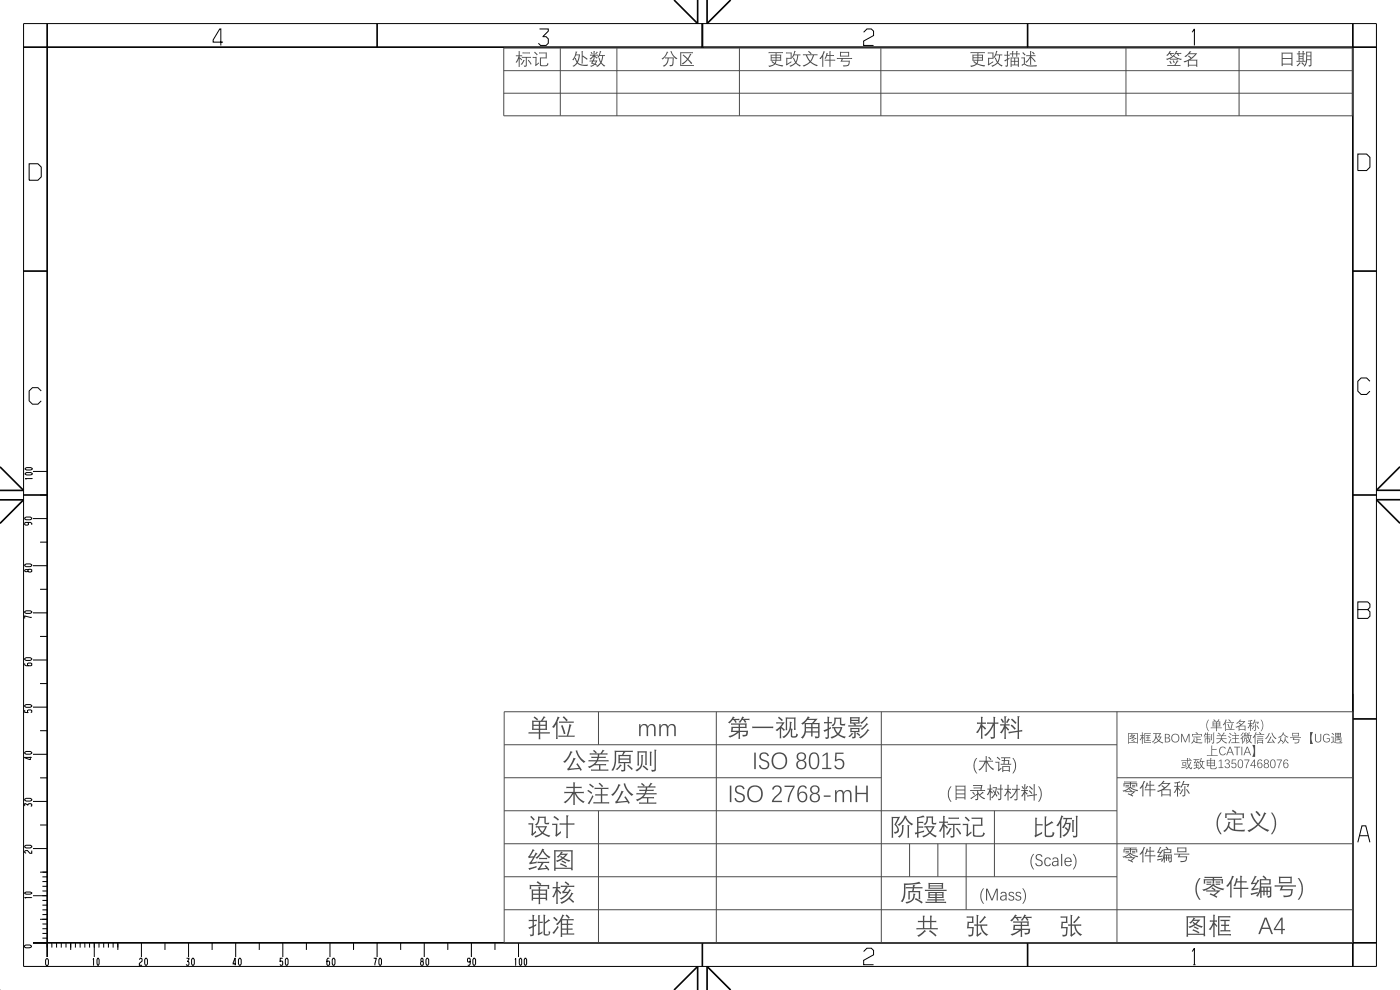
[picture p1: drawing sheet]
<svg xmlns="http://www.w3.org/2000/svg" width="297mm" height="210mm" viewBox="0 0 297 210" stroke-linecap="round" stroke-linejoin="round" font-family="sans-serif">
<g fill="none" stroke="#000" stroke-width=".35">
<path d="M5 10h287M10 5v198M80 5v5M143 0l5 5v-5M149 5v5M150 0v5l5-5M218 5v5M287 5v200M5 57.5h5M287 57.5h5M0 99l5 5h-5M297 99l-5 5h5"/>
<path d="M0 106h5l-5 5M5 105h5M287 105h5M297 106h-5l5 5M287 152.5h5M7 200h285M143 210l5-5v5M149 200v5M150 210v-5l5 5M218 200v5"/>
</g>
<g fill="none" stroke="#000" stroke-width=".21">
<path d="M5 5h287v200h-287zM47.3 8.9h-2.1v-.4l1.4-2.4h.2v3.5M114.5 6.1h1.8v.5l-1.1 1.2h.6l.5 .4v1l-.5 .4h-1.1l-.5-.4M183.2 6.8l.7-.7h.9l.5 .5v.9l-2.1 1.2v.9h2.1M252.9 6.8l.5-.7v3.5M6.2 34.7h1.9l.6 .7v2.1l-.6 .7h-1.9zM288.1 32.7h1.8l.7 .7v2.1l-.7 .7h-1.8zM5.3 99.4l.3-.2h.9l.3 .2v.1l-.3 .2h-.9l-.3-.2zM8.7 82.9l-.6-.7h-1.2l-.7 .7v2.1l.7 .7h1.2l.6-.7M290.6 80.9l-.7-.7h-1.1l-.7 .7v2.1l.7 .7h1.1l.7-.7M5.2 119.8l.3-.2h.9l.3 .2v.2l-.3 .2h-.9l-.3-.2zM5.2 109.9l.3-.2h.9l.3 .2v.2l-.3 .2h-.9l-.3-.2z"/>
<path d="M5.3 100.4l.3-.2h.9l.3 .2v.2l-.3 .1h-.9l-.3-.1zM5.8 110.8l.2 .1v.4l-.2 .1-.6-.1v-.4l.2-.1h1l.3 .2v.3M6.8 101.5h-1.5l.3 .1M6.8 101.5v.1M7 100h3M7 110h3M8.5 105h1.5M8.5 115h1.5M5.2 139.7l.3-.2h.9l.3 .2v.2l-.3 .2h-.9l-.3-.2zM5.2 129.7l.3-.1h.9l.3 .1v.2l-.3 .2h-.9l-.3-.2zM5.9 120.9l.2-.1 .6 .1v.3l-.2 .1h-1.1l-.2-.4 .2-.1 .5 .1v.3M6.7 131l-1.5-.3v.5"/>
<path d="M7 120h3M7 130h3M7 140h3M8.5 125h1.5M8.5 135h1.5M288.1 129.3h2.1l.4-.5v-.7l-.4-.4h-2.1v3.5h2.1l.4-.5v-.9l-.4-.5M5.2 150.6v.5l.8 .1-.2-.5 .7-.1 .2 .1v.3l-.2 .2M5.2 149.7l.3-.2h.9l.3 .2v.1l-.3 .2h-.9l-.3-.2zM5.2 140.7v.3l.3 .2h1l.2-.1v-.3l-.2-.2-.7 .2v.3l.2 .1M5.2 159.6l.3-.2h.9l.3 .2v.2l-.3 .2h-.9l-.3-.2zM7 150h3M8.5 145h1.5"/>
<path d="M8.5 155h1.5M287 147.1v52.9h-180M5.2 179.5l.3-.2h.9l.3 .2v.2l-.3 .2h-.9l-.3-.2zM5.2 171v-.5l.7 .3 .2-.3h.4l.2 .1v.3l-.2 .2M5.2 169.5l.3-.2h.9l.3 .2v.2l-.3 .2h-.9l-.3-.2zM6.4 160.5v.6l-1.2-.4h1.5M7 160h3M7 170h3M8.5 165h1.5M8.5 175h1.5M288.1 178.7l.8-3.5h.8l.9 3.5M288.4 177.3h1.9"/>
<path d="M5.2 189.4l.3-.2h.9l.3 .3-.3 .2h-.9zM6.7 180.4v.6h-.4l-.5-.6h-.4l-.2 .2v.2l.3 .2M6.7 190.4h-1.5l.3 .1M6.7 190.3v.1M7 190h3M7 180h3M8.5 185h1.5M8.5 195h1.5M9 186h1M9 187h1M9 188h1M9 189h1"/>
<path d="M9 191h1M9 192h1M9 193h1M9 194h1M9 196h1M9 197h1M9 198h1M9 199h1M5.2 200.7l.3-.2h.9l.3 .2v.2l-.3 .1h-.9l-.3-.1zM9 200h1v1M9.9 203.3h.2l.2 .3v.9l-.2 .3h-.2l-.2-.3v-.9zM11 200v1"/>
<path d="M12 200v1M13 200v1M14 200v1M15 200v1.5M16 200v1M17 200v1M18 200v1M19 200v1M19.8 203.6l.1-.3v1.5M19.8 204.8h.1M20 200v3M20.7 203.3l.3 .3v.9l-.1 .3-.3-.3v-.9z"/>
<path d="M21 200v1M22 200v1M23 200v1M24 200v1M25 200v1.5M29.6 203.6l.2-.3h.2l.1 .2v.4l-.5 .5v.4h.5M30 200v3M30.9 203.3h.2l.2 .3v.9l-.2 .3h-.2l-.2-.3v-.9zM35 200v1.5M39.6 203.3h.5l-.3 .7 .3 .2v.4l-.1 .2h-.4l-.1-.2M40 200v3M40.8 203.3h.2l.2 .3v.9l-.2 .3h-.2l-.2-.3v-.9z"/>
<path d="M45 200v1.5M50 200v3M50 204.5h-.5l.3-1.2 .1 1.5M50.8 203.3h.2l.2 .3v.9l-.2 .3h-.2l-.2-.3v-.9zM55 200v1.5M60 203.3h-.5l-.1 .7 .4-.1 .2 .7-.2 .2h-.3l-.1-.2M60 200v3M60.7 203.3h.2l.2 .3v.9l-.2 .3h-.2l-.2-.3v-.9zM65 200v1.5M69.9 203.3h-.4l-.2 .3v1l.2 .2h.3l.1-.2-.1-.7h-.3l-.2 .2M70 200v3M70.7 203.3h.2l.2 .3v.9l-.2 .3h-.2l-.2-.3v-.9z"/>
<path d="M75 200v1.5M79.3 203.3h.5l-.3 1.5M80 200v3M80.6 203.3h.1l.2 .3v.9l-.2 .3h-.1l-.2-.3v-.9zM85 200v1.5M89.4 204h.3v-.5l-.1-.2-.3 .2-.1 1.1 .2 .2h.3l.1-.2-.1-.6M90 200v3M90.6 203.3h.2l.1 .3v.9l-.1 .3h-.2l-.2-.3v-.9zM95 200v1.5M99.8 203.9l-.2 .2h-.3l-.1-.2 .1-.6h.3l.2 .2v1l-.2 .3h-.4M100 200v3M100.5 203.3h.2l.2 .3v.9l-.2 .3h-.2l-.2-.3v-.9z"/>
<path d="M105 200v1.5M109.3 203.6l.1-.3v1.5M109.3 204.8h.2M110 200v3M110.3 203.3h.2l.2 .3v.9l-.2 .3h-.2l-.1-.3v-.9zM111.4 203.3h.2l.1 .3v.9l-.1 .3h-.2l-.2-.3v-.9zM183.2 201.8l.7-.7h.9l.5 .5v.9l-2.1 1.2v.9h2.1M252.9 201.8l.5-.7v3.5M253.1 204.6h.5"/>
</g>
<g fill="#000">
<path d="M0 209.9l.1 .1z" fill-rule="evenodd"/>
<path d="M9.9 199.9h.2v.2h-.2z" fill-rule="evenodd"/>
<path d="M286.9 199.9h.2v.2h-.2z" fill-rule="evenodd"/>
<path d="M286.9 199.9h.2v.2h-.2z" fill-rule="evenodd"/>
</g>
<g fill="#4b4b4b">
<path d="M112.9 152.8l1.8 .1 .6-1 .4 .3-.6 .7h.5a.29 .29 0 0 1 .4 0 .29 .29 0 0 1 0 .4v1.1a.27 .27 0 0 1 0 .4 .27 .27 0 0 1-.3 0h-1.1v.5h2v.3h-2v1.2h-.3v-1.2h-2.2v-.3h2.2v-.5h-1a.29 .29 0 0 1-.4 .1 .29 .29 0 0 1 0-.5zM113.2 154v.6h1.1v-.6zM113.2 153.1v.6h1.1v-.6zM114.6 154v.6h1.1v-.6zM114.6 153.1v.6h1.1v-.6zM113.4 152l.8 .6-.3 .2-.7-.6zM120.8 153.6l.5 .2-.8 2.2h1.4v.3h-3.4v-.3h1.7zM118.6 153h3.1v.3h-3.1zM119 153.9l.4-.1 .6 1.8-.4 .1zM119.4 152.2l.2-.3 .8 .9-.2 .2zM118.3 152l.4 .2-.4 .8v3.8h-.3v-3.2l-.2 .3a.39 .39 0 0 1-.2 .4 .39 .39 0 0 1-.5-.1l.7-.9z" fill-rule="evenodd"/>
<path d="M135.6 153.6h.3v.5l.4-.5h.6l.3 .2 .2 .3a.86 .86 0 0 1 1.1-.5 .86 .86 0 0 1 .6 1v1.5h-.3v-1.5a.66 .66 0 0 0-.7-.8 .66 .66 0 0 0-.6 .9v1.4h-.3v-1.6a.66 .66 0 0 0-.8-.7 .66 .66 0 0 0-.5 .9v1.4h-.3zM139.9 153.6h.2l.1 .5 .4-.5h.7l.4 .5a.85 .85 0 0 1 1.1-.5 .85 .85 0 0 1 .6 1v1.5h-.4v-1.5a.66 .66 0 0 0-.7-.8 .66 .66 0 0 0-.5 .9v1.4h-.3v-1.6a.66 .66 0 0 0-.8-.7 .66 .66 0 0 0-.5 .9v1.4h-.3z" fill-rule="evenodd"/>
<path d="M155.1 153.4l2.9 .1a.26 .26 0 0 1 .3-.1 .26 .26 0 0 1 .1 .4v.3a.23 .23 0 0 1 0 .3 .23 .23 0 0 1-.4 0h-1v.6h1.6a.79 .79 0 0 1-.1 1 .79 .79 0 0 1-.9 .1 .23 .23 0 0 1 0-.3 .23 .23 0 0 1 .3 .1l.4-.2v-.4h-1.3v1.4h-.3v-1.3l-.9 .6a.92 .92 0 0 1-1.1 .3l-.2-.2 1-.2 .9-.6h-.9a.21 .21 0 0 1-.3 0 .21 .21 0 0 1-.1-.3l.1-.5a.26 .26 0 0 1 0-.4 .26 .26 0 0 1 .4 .1h1.1v-.5h-1.6zM155.5 154.4l-.1 .6h1.3v-.6zM157 153.7v.5h1.1v-.5zM155.5 152l.4 .2-.3 .3h1.2v.3l-.8-.1 .3 .5-.3 .1-.3-.6h-.3l-.2 .3a.4 .4 0 0 1-.3 .4 .4 .4 0 0 1-.5-.2l.6-.5zM157.4 152l.5 .1-.3 .4 1.4-.1v.4l-1-.1 .3 .5-.3 .1-.3-.6h-.3l-.1 .3a.33 .33 0 0 1-.2 .3 .33 .33 0 0 1-.4-.1l.4-.5zM159.6 154.1h4.4v.4h-4.4zM164.7 153.2h1.7l-.3 .6a.37 .37 0 0 0-.2 .4 .37 .37 0 0 0 .3 .3l.2 .2a.17 .17 0 0 1 0 .3 .18 .18 0 0 1-.3-.2l-.4-.3v2.1h-.3v-2l-.2 .2a.38 .38 0 0 1-.3 .3 .38 .38 0 0 1-.4-.3l.8-.5 .6-.8h-1.2zM165.2 152l.9 .7-.2 .3-.9-.7zM167.5 153.1l.5 .1-.2 1.3 .4 .1-.2 1.4 .4 .2a.45 .45 0 0 0 .5-.6 .45 .45 0 0 1 .3 .5 .45 .45 0 0 1-.4 .3l-.6 .1-.4-.2-.1-1.6-.5 1a1.21 1.21 0 0 1-1 .8l-.3-.2a3 3 0 0 0 1.6-3.2zM166.7 152.2h1.6a.3 .3 0 0 1 .4 0 .3 .3 0 0 1 .1 .4v2.2h-.4l.1-2.4h-1.5v2.5h-.3zM171.4 152l.4 .2-.3 .3 1.9-.1-.8 1h.9a.26 .26 0 0 1 .3-.1 .26 .26 0 0 1 0 .4v2.4a.52 .52 0 0 1-.3 .5 .52 .52 0 0 1-.6-.2 .18 .18 0 0 1 .1-.2 .18 .18 0 0 1 .2 0l.4 .1v-.9h-1.2v.8h-.3v-.8h-1.2l-.2 .7a.49 .49 0 0 1-.6 .5l-.2-.2a1.95 1.95 0 0 0 .8-1.7v-.9a.18 .18 0 0 0 0-.3 .18 .18 0 0 0-.3 .1l-.1 .1-.3-.2 .8-.7zM171.3 152.7l-.6 .6 1.6 .1 .5-.7zM171 154.5v.6h1.1v-.6zM171 153.6v.6h1.1v-.6zM172.4 153.6v.6h1.2v-.6zM172.4 154.5v.6h1.2v-.6zM176.6 154.2h2.1l-.7 1.5 1.4 .6-.2 .3-.8-.3a.7 .7 0 0 0-1.1 0l-.9 .4-.2-.4 .7-.2a.45 .45 0 0 0 .5-.3 .45 .45 0 0 0-.2-.5l-.3-.8h-.3zM177.2 154.5l.2 .5a.32 .32 0 0 0 .2 .4 .32 .32 0 0 0 .4-.2l.3-.7zM177 152.2h1.1a.26 .26 0 0 1 .3 0 .26 .26 0 0 1 .1 .4v.9l.5 .1a.2 .2 0 0 1 .4 0 .2 .2 0 0 1-.2 .3l-.9-.2-.1-1.2h-.9l-.2 1.2a.36 .36 0 0 1-.3 .3 .36 .36 0 0 1-.4-.2l.5-.5zM175.5 152l.5 .1-.2 1.1 .7-.1v.4l-.7-.1v1l.2-.1a.18 .18 0 0 1 .3 0 .18 .18 0 0 1 0 .2 .18 .18 0 0 1-.2 .1l-.3 .1v1.7l-.1 .2a.31 .31 0 0 1-.4 .2 .31 .31 0 0 1-.2-.4l.5-.1v-1.4l-.7 .4-.2-.4 .9-.3v-1.2l-.8 .1v-.4l.8 .1zM180.3 152.1h1.7a.27 .27 0 0 1 .4 0 .27 .27 0 0 1 0 .4v.6a.25 .25 0 0 1 0 .4 .25 .25 0 0 1-.4 0h-.7l.3 .2-.1 .2 1.3-.1v.3h-2.8v-.3l1.3 .1-.3-.3 .1-.1h-.4a.26 .26 0 0 1-.4 0 .26 .26 0 0 1 0-.4zM180.6 152.9v.3h1.5v-.3zM180.6 152.4v.3h1.5v-.3zM180 156.2l.7-.7 .3 .2-.2 .1a.54 .54 0 0 1-.7 .4zM180.4 154.4h1.5a.24 .24 0 0 1 .4 0 .24 .24 0 0 1 0 .3v.3a.23 .23 0 0 1 0 .3 .23 .23 0 0 1-.3 0h-.5v1l-.1 .2a.35 .35 0 0 1-.4 .2 .35 .35 0 0 1-.3-.4l.5-.1v-.9h-.5a.22 .22 0 0 1-.3 0 .22 .22 0 0 1 0-.3zM180.7 154.7v.3h1.3v-.3zM181.9 155.4l.6 .5-.2 .3-.6-.6zM182.2 156.4l1.1-.7 .7-1 .4 .2-.2 .1a4.3 4.3 0 0 1-1.7 1.6zM183.7 152l.4 .3-1.3 1.3-.3-.3 .7-.5zM182.5 154.6l.8-.5 .5-.7 .4 .2-1.3 1.2z" fill-rule="evenodd"/>
<path d="M209.4 153.2l1.4 .1-.1-1.3 .5 .1-.1 1.2 .7-.1v.4l-.7-.1v2.7a.5 .5 0 0 1-.3 .5 .5 .5 0 0 1-.6-.1l-.1-.3h.7v-2.4l-.7 1.2a1.49 1.49 0 0 1-1.1 1l-.3-.2a4.4 4.4 0 0 0 1.9-2.4l-1.2 .1zM208.1 152l.4 .1-.1 1.2 .7-.1v.4l-.7-.1v.3l.8 .7-.2 .3-.6-.6v2.5h-.3v-2.5l-.7 1.3-.4-.1 .6-.8 .5-1.1-.8 .1v-.4l.8 .1zM215.9 151.9l.4 .1-.1 .3v2.7l.6-.2 .1 .4h-.7v1.5h-.3v-1.4l-1.9 .3-.1-.3 2-.3zM214.6 153.7l.9 .8-.3 .3-.8-.9zM214.7 152.4l1 .9-.3 .3-.9-.9zM213.1 151.9l.4 .1-.1 .3v1.3h.8v.3h-.8l.5 .7a.19 .19 0 0 1 0 .3 .19 .19 0 0 1-.2-.2l-.3-.3v2.4h-.3v-2.3l-.6 1.1-.4-.2 .9-1.5h-.8v-.3h.9zM212.3 152.6l.2-.2 .5 .8-.3 .2zM213.9 152.4l.3 .2-.5 .8-.3-.2z" fill-rule="evenodd"/>
<path d="M256.4 152.7h.1a1.92 1.92 0 0 0 0 2.4 1.72 1.72 0 0 1-.1-2.4zM257.2 153l1 .1 .3-.5 .2 .1-.3 .4 .5-.1v1.1h-.8v.2h1.1v.2h-1.1v.6h-.1v-.6h-1.1v-.2h1.1v-.2h-.8zM257.4 153.6v.3h.6v-.3zM257.4 153.2v.3h.6v-.3zM258.1 153.6v.3h.6v-.3zM258.1 153.2v.3h.6v-.3zM257.5 152.6l.4 .3-.1 .1-.4-.3zM261.3 153.4l.3 .1-.4 1.2h.7v.1h-1.8v-.1h.9zM260.2 153.1h1.6v.2h-1.6zM260.4 153.6l.2-.1 .3 1h-.2zM260.6 152.7l.1-.1 .4 .4-.1 .1zM260 152.6l.3 .1-.3 .4v2h-.1l-.1-1.6a.25 .25 0 0 1 0 .3 .25 .25 0 0 1-.3 0zM262.2 153.4l.9-.8 .2 .1-.3 .3 1.2-.1-1 1h1v1.1h-.2l.1-.2h-1.2v.2h-.1l-.1-.8a.33 .33 0 0 1-.5 0l.4-.2a.35 .35 0 0 0 .5-.4l-.3-.2 .1-.1a.46 .46 0 0 0 .5 .3 .46 .46 0 0 0 .4-.4l.1-.1h-1l-.1 .1a.28 .28 0 0 1-.2 .3 .28 .28 0 0 1-.4-.1zM262.9 154.1v.6h1.2v-.6zM265.9 153.9l.3 .1-.2 .2a.34 .34 0 0 1-.4 .4zM266.1 152.6l.2 .1-.2 .4h1l-.2 .5h-.2l.1-.4h-.7l-.1 .2a.22 .22 0 0 1-.1 .2 .22 .22 0 0 1-.2 0zM266.3 153.5h.2l-.1 1.3a.24 .24 0 0 1-.2 .3 .24 .24 0 0 1-.2-.3l.3 .1zM266.6 154l.1-.1 .4 .6-.1 .1zM264.7 152.9l.9-.2 .1 .2-.4 .1v.4h.4v.1a.22 .22 0 0 0-.4 .2 .22 .22 0 0 0 .3 .2l.1 .2-.1 .1-.3-.3v1.1h-.1v-1.1l-.3 .6-.2-.1 .5-.9-.5 .1v-.2h.5v-.4l-.4 .1zM267.4 152.7a1.58 1.58 0 0 1 0 2.4 1.94 1.94 0 0 0 0-2.4z" fill-rule="evenodd"/>
<path d="M240.1 155.7h.2l-.2 .2h.7l-.1 .2a.18 .18 0 0 0-.2 .2 .18 .18 0 0 0 .2 .2l.4 .1a.28 .28 0 0 1-.3 .2 .28 .28 0 0 1-.2-.2l-.3-.1a.45 .45 0 0 1-.7 .2l.6-.3-.2-.2h.1a.24 .24 0 0 0 .3 .1 .24 .24 0 0 0 .2-.3l-.6 .1a.21 .21 0 0 1-.1 .2 .21 .21 0 0 1-.3-.1zM240 156.9l.7 .4v.1l-.7-.3zM240.2 156.6l.5 .3-.1 .1-.5-.3zM239.3 155.5h2.1v2.2h-.2v-.1h-1.7v.2h-.2zM239.5 155.7v1.7h1.7v-1.7zM242.8 155.5h1.3v.2l-1.2-.1v1.9h1.3v.1h-1.4zM243 155.9h1v.2l-.4-.1v.4h.4v.2h-.4v.4h.5v.2h-1.1v-.2h.5v-.4h-.4v-.2h.4v-.4l-.5 .1zM242.2 155.3l.3 .1-.1 .6h.3l-.2 .1a.23 .23 0 0 0-.1 .3 .23 .23 0 0 0 .3 .1l-.1 .2-.2-.3v1.4h-.2l.1-1.3-.4 .5-.1-.1 .4-.8h-.3v-.1h.4zM244.6 155.5h1.7l-.4 .8 .5-.1-.2 .5a.33 .33 0 0 0-.2 .3 .33 .33 0 0 0 .3 .3l.5 .2-.1 .2-.6-.3a.48 .48 0 0 0-.8 .1l-.5 .2-.1-.2 .5-.1a.32 .32 0 0 0 .4-.2 .32 .32 0 0 0-.1-.4l-.3-.4-.4 .8-.3 .3-.1-.1a1.68 1.68 0 0 0 .8-1.7h-.6zM245.3 155.7v.1a1.16 1.16 0 0 0 .6 1.2l.3-.6h-.6l.5-.7zM247.1 155.7h.4a.45 .45 0 0 1 .6 .2 .45 .45 0 0 1-.3 .6l.4 .2v.6l-.4 .2h-.7zM247.3 155.8v.7l.6-.2v-.4zM247.3 156.6v.7l.7-.1-.1-.5zM248.7 155.9l.7-.3 .6 .3 .2 .8-.3 .6-.6 .2-.6-.3-.2-.6zM248.9 156l-.2 .4v.5l.3 .4 .3 .1a.76 .76 0 0 0 .7-1 .76 .76 0 0 0-1.1-.4zM250.6 155.7h.2l.7 1.6 .6-1.6h.3v1.8h-.2v-1.6l-.7 1.6h-.1l-.7-1.6v1.6h-.1zM253.2 156.2h1.5v.2h-.7v.4h.8v.1h-.8v.6h1.1l-.1 .2h-.6a1.14 1.14 0 0 1-1.1-.5l-.2 .3a.25 .25 0 0 1-.1 .2 .25 .25 0 0 1-.3-.1l.4-.4 .2-.6 .2 .1-.1 .2a.43 .43 0 0 0 .4 .5v-1h-.6zM252.9 155.7h1.1l-.4-.3 .1-.1 .4 .3v.1h.9v.5h-.2v-.4h-1.7v.4h-.2zM255.7 155.4l.2 .1-.2 .3h.4v-.4h.2l-.1 .4h.6v.1h-.6v.4l.6-.1v.2h-.6v.3l.5-.1v.7l-.1 .2h-.2l-.1-.2h.3v-.5h-.4v.9h-.1v-.9h-.4v.7h-.1v-.9l.5 .1v-.3h-.7v-.2l.7 .1v-.4l-.7 .2zM257 155.7l.2 .1-.1 1.2h-.1zM257.4 155.4h.2v2.1l-.2 .2a.2 .2 0 0 1-.2 .1 .2 .2 0 0 1-.1-.2l.3-.1zM258.2 156h1l.4-.6 .2 .1-.4 .5h.7v.2l-.9-.1v.5h1v.2h-.9l.3 .4 .6 .4a1.07 1.07 0 0 1-1.1-.8l-.3 .5-.6 .4-.2-.1 .7-.3 .3-.5h-1v-.2h1v-.3v-.2l-.8 .1zM258.4 155.4l.5 .4-.1 .1-.5-.4zM260.6 156.1l.1 .1a.28 .28 0 0 1 .3 .1 .28 .28 0 0 1 0 .3l-.5-.4zM261.1 156.7l.1 .2-.4 .8-.2-.1zM260.8 155.5l.5 .3-.1 .1-.5-.3zM261.3 155.9h1.6v.2l-.7-.1v.6h.6v.2l-.6-.1v.8h.7v.1h-1.7v-.1h.8v-.8l-.6 .1v-.2h.6v-.6l-.7 .1zM261.8 155.5l.1-.1 .4 .3-.1 .1zM263.7 156l.1 .1-.2 .3v1.3h-.1v-1.1l-.2 .2-.2-.1zM263.7 155.4l.1 .1-.1 .1a.36 .36 0 0 1-.5 .4zM263.9 156.6h.6v.5l.2-.2v.2l-.3 .3v-.7h-.3a.51 .51 0 0 1-.4 .8l.2-.5zM263.8 156.3h.9l.1-.4a.32 .32 0 0 1 0-.3 .32 .32 0 0 1 .3-.2l-.1 .5h.6v.2h-.2a1.41 1.41 0 0 0 0 1.3l.2 .2a.26 .26 0 0 1-.3 .1 .26 .26 0 0 1-.1-.3l-.1-.1a.61 .61 0 0 1-.8 .3 .66 .66 0 0 0 .6-.4 .66 .66 0 0 0-.1-.7l-1-.1zM264.9 156.1l-.1 .3 .2-.1 .1 .7 .1-.9zM263.9 155.5h.2l-.1 .5h.2v-.7l.2 .1v.6h.2l-.1-.5h.3l-.1 .6h-.8zM266.4 155.3l.2 .1-.3 .5v1.9h-.1l-.1-1.6a.23 .23 0 0 1-.1 .3 .23 .23 0 0 1-.3-.1zM266.5 155.7l.9 .1-.3-.4 .1-.1 .4 .3-.1 .2 .7-.1v.2h-1.7zM266.7 156.9h1.3v.9h-.2v-.2h-.9v.2h-.2zM266.9 157.1v.4h.9v-.4zM266.7 156.1h1.3v.2h-1.3zM266.7 156.5h1.3v.2h-1.3zM269.2 155.5l.2 .1-.1 .2a1.11 1.11 0 0 1-.8 .9zM269.5 156.2l.3 .1-.7 1.1h.6a.23 .23 0 0 0 .4-.1 .23 .23 0 0 0-.2-.3l.1-.2 .4 .8-.1 .1-.1-.2-1.3 .1-.1-.2zM269.7 155.5l.2-.1 .3 .7 .6 .6-.2 .1-.3-.4zM271.6 156.4l.3 .1-.1 .1a.39 .39 0 0 0 .3 .6l.2 .1-.2 .1a.38 .38 0 0 0-.4-.3 .38 .38 0 0 0-.3 .4l-.2 .2-.2-.1a1.27 1.27 0 0 0 .6-1.2zM271.1 156.3a1.05 1.05 0 0 0 1-.9l.2 .1a.77 .77 0 0 0 .9 .8l.1 .1a.97 .97 0 0 1-1.1-.7 .84 .84 0 0 1-1 .7zM272.5 156.4h.3l-.1 .3a1.06 1.06 0 0 0 .7 .9h-.1a.73 .73 0 0 1-.6-.6 .64 .64 0 0 1-.7 .7l.5-.6zM273.7 156.4h2.3v.2l-1.4-.1-.1 .3h1.2l-.1 .2a.62 .62 0 0 1-.3 .6 .62 .62 0 0 1-.7 0l.7-.1 .2-.5h-1.3l.2-.5-.7 .1zM274.1 155.5h1.5v.7h-1.5zM274.3 155.6v.5h1.1v-.5zM277.9 155.3h.6a2.46 2.46 0 0 0 0 2.5h-.6zM279 155.7h.1l.1 1.4 .4 .3 .5-.3v-1.4h.2v1.3l-.3 .4-.6 .1-.3-.2zM280.9 155.8a.78 .78 0 0 1 1.2 .2l-.2 .1a.65 .65 0 0 0-.9-.2 .65 .65 0 0 0-.2 .9l.3 .5h.5l.3-.1v-.5h-.5v-.1h.7v.6a.91 .91 0 0 1-1.3 0 .91 .91 0 0 1 0-1.3zM282.6 155.4l.4 .4-.1 .1-.4-.3zM283.2 155.5h1.3v.8h-.6v.1h.7l-.1 .9-.3 .1-.1-.2h.3v-.6h-.5v.3l.2-.1 .1-.1 .2 .3h-.2l-.7 .1-.1-.2h.4v-.3h-.5v.7h-.1v-.9h.6v-.1h-.6zM283.4 155.9v.3h.4v-.3zM283.4 155.6v.2h.4v-.2zM283.9 155.9v.3h.4v-.3zM283.9 155.6v.2h.4v-.2zM282.4 156.3h.5v1l.8 .2h1.1a.36 .36 0 0 1-.6 .2l-1.3-.3-.4 .3-.1-.2 .3-.2v-.9h-.3z" fill-rule="evenodd"/>
<path d="M257 158.1l.2 .1-.1 .7h1v.2h-1v1.1h1.2v.1h-2.3v-.1h1zM258.9 158.6l.6-.2 .5 .4h-.1l-.5-.3-.4 .2-.2 .5 .2 .7 .4 .2 .5-.4 .1 .1a.8 .8 0 0 1-1.1 .3 .8 .8 0 0 1-.2-1.1zM260.8 158.4h.2l.7 1.8h-.1l-.3-.6h-.8l-.2 .6h-.2zM260.9 158.5l-.3 1h.7zM261.8 158.4h1.3v.1h-.6v1.7h-.1v-1.7h-.6zM263.4 158.4h.1v1.8h-.1zM264.5 158.4h.2l.7 1.8h-.2l-.2-.6h-.8l-.2 .6h-.2zM264.6 158.5l-.4 1h.8zM265.6 158h.7v2.5h-.7a2.49 2.49 0 0 0 0-2.5z" fill-rule="evenodd"/>
<path d="M250.6 162.8l1.2-.3-.1 .2-1 .3zM250.8 161.7h.9v.7h-.9zM251 161.8v.5h.5v-.5zM252.3 160.8l.3 .3-.1 .2-.3-.3zM250.6 161.3h1.2v-.5h.2v.5h.8v.1h-.8l.2 1 .3-.8 .2 .1-.2 .3a.57 .57 0 0 0 0 .9l.2 .1 .1-.3 .1 .1-.2 .4-.2-.1a.36 .36 0 0 0-.4-.3 .36 .36 0 0 0-.3 .3h-.3a.65 .65 0 0 0 .4-1.1l-.1-.6h-1.2zM253.2 161h1.2v.2h-.7l.2 .1-.4 .4h.2a.2 .2 0 0 0 .4 0 .2 .2 0 0 0-.2-.3l.1-.1 .4 .6h-1l-.1-.2 .4-.5h-.5zM253.3 162.2h.4v-.3h.2v.3h.4v.2h-.4v.4l.5-.2-.1 .2-1 .3-.1-.2 .5-.1v-.4h-.4zM254.7 160.8h.3l-.3 .6h.8v.2h-.3v.4a.59 .59 0 0 0-.1 .6 .59 .59 0 0 0 .5 .4 .32 .32 0 0 1-.3 .1 .32 .32 0 0 1-.3-.3l-.1-.1a.64 .64 0 0 1-.8 .4h-.1a.58 .58 0 0 0 .6-.3 .58 .58 0 0 0 0-.7l-.1-.2 .1-.1 .3 .6 .1-.5 .1-.3-.7 .1zM256 161.2h.8v-.4h.2l-.1 .4h.9v1.3h-.9v.4l.8 .1 .3-.3a.31 .31 0 0 1 0 .4 .31 .31 0 0 1-.4 .1l-.7-.1-.1-.6h-.8zM256.2 161.3v.5h.6v-.5zM256.2 161.9v.5h.6v-.5zM256.9 161.3v.5h.7v-.5zM256.9 161.9v.5h.7v-.5zM258.6 161.4l.5-.3v1.7h.4v.1h-1v-.1h.5v-1.5l-.4 .3zM260 161.2l.4-.1 .4 .2v.5l-.3 .2 .4 .3-.2 .5a.61 .61 0 0 1-.9-.3h.2a.39 .39 0 0 0 .4 .4 .39 .39 0 0 0 .3-.5 .39 .39 0 0 0-.4-.3l-.1-.2 .4-.1 .1-.4-.4-.2-.5 .3zM261.3 161.1h.9v.2h-.7l-.1 .6 .5-.1 .3 .2 .1 .5-.2 .3a.57 .57 0 0 1-.9-.3l.6 .3 .3-.4-.2-.4-.6 .1zM262.8 161.2l.1-.1a.72 .72 0 0 1 .8 .3 .72 .72 0 0 1 0 .8v.1a.59 .59 0 0 1-.7 .6 .59 .59 0 0 1-.4-.8zM262.9 161.3l-.1 1.1 .1 .3 .3 .1 .3-.3v-.9l-.2-.3zM264 161.1h1.1l-.5 1.1-.1 .7h-.2l.1-.4 .5-1.2h-.9zM266 161.1h.2v1.3h.3v.1h-.3v.4h-.1v-.4h-.8zM266.1 161.3l-.7 1.1h.7zM267 161.2l.5-.1 .3 .3-.6-.2-.3 .4v.4l.5-.2 .4 .3-.1 .6-.4 .2a1.05 1.05 0 0 1-.3-1.7zM266.8 162.3a.45 .45 0 0 0 .9 0 .45 .45 0 0 0-.9 0zM268.2 161.2l.5-.1 .4 .3v.4l-.2 .2 .2 .2 .1 .3-.3 .4h-.5l-.3-.2v-.5l.3-.2-.3-.3zM268.3 161.6a.36 .36 0 0 0 .7 0 .36 .36 0 0 0-.7 0zM268.2 162.4a.4 .4 0 0 0 .8 0 .4 .4 0 0 0-.8 0zM269.7 161.2l.1-.1a.72 .72 0 0 1 .8 .3 .72 .72 0 0 1 0 .8v.1a.59 .59 0 0 1-.7 .6 .59 .59 0 0 1-.4-.8zM269.8 161.3l-.1 1.1 .1 .3 .3 .1 .3-.4v-.8l-.2-.3zM270.8 161.1h1.1l-.4 1.1-.1 .7h-.2l.1-.5 .5-1.1h-1zM272.5 161.2l.5-.1 .3 .3-.5-.2-.3 .4-.1 .4 .5-.2 .4 .3-.1 .6-.4 .2a1.05 1.05 0 0 1-.3-1.7zM272.3 162.3a.45 .45 0 0 0 .9 0 .45 .45 0 0 0-.9 0z" fill-rule="evenodd"/>
<path d="M121 159.3l.5 .2-.2 .2a5.2 5.2 0 0 1-1.5 2.1l-.3-.2a4 4 0 0 0 1.5-2.3zM121.7 160.8l.4 .1-1.3 2.1 2-.1-.5-.8 .2-.2 .9 1.4-.3 .2-.2-.4-2 .2a.28 .28 0 0 1-.5 0 .28 .28 0 0 1 .2-.4zM122.1 159.2h.3a3.7 3.7 0 0 0 1.8 2.4l-.3 .2a3.9 3.9 0 0 1-1.8-2.6zM125.1 159.8h2.3l.4-.8 .4 .3-.5 .5h1.2v.3h-1.8v.4h1.4v.3h-1.5l-.1 .5 2.2-.1v.3h-2.3l-.5 .6h2.3v.3l-1.2-.1v.9h1.7v.3h-3.7v-.3h1.7v-.9h-1l-1.1 .6-.3-.3 1-.4 .7-.7h-1.5v-.3l1.7 .1v-.2l.1-.3h-1.3v-.3h1.4v-.2v-.2h-1.7zM126 159.1l.6 .5-.2 .2-.6-.5zM130.4 159.2h3.8v.3h-1.8l.3 .1-.5 .5h1.1a.33 .33 0 0 1 .5 0 .33 .33 0 0 1 0 .5v.8a.32 .32 0 0 1 0 .4 .32 .32 0 0 1-.4 .1h-.8v1.3a.46 .46 0 0 1-.3 .5 .46 .46 0 0 1-.5-.3l-.1-.1h.6v-1.4h-.6a.33 .33 0 0 1-.4 0 .33 .33 0 0 1-.1-.4v-.9a.32 .32 0 0 1 0-.5 .32 .32 0 0 1 .4 0h.4l.2-.6h-1.5l-.1 2.8a1.14 1.14 0 0 1-.7 1.2l-.2-.1a3.5 3.5 0 0 0 .7-2.5zM131.5 161.1v.5h2v-.5zM131.5 160.4v.5h2v-.5zM131.5 162.1l.4 .3-1 .9-.3-.2 .6-.4zM133.3 162.2l1 .9-.3 .2-1-.9zM136 160.1l.5 .1-.2 .7a2.26 2.26 0 0 1-1.2 2.7l-.3-.3a2.3 2.3 0 0 0 1.3-2.5zM135.2 159.3l1.6 .1a.27 .27 0 0 1 .4-.1 .27 .27 0 0 1 0 .4v2.6h-.3v-2.7h-1.4l.1 2.8h-.4zM136.5 162.4l1 .8-.2 .2-1-.8zM137.9 159.4l.4 .1-.1 .3v2.6h-.3zM138.8 159l.5 .1-.2 .3v3.8a.51 .51 0 0 1-.3 .5 .51 .51 0 0 1-.6-.2 .2 .2 0 0 1 .1-.3 .2 .2 0 0 1 .3 .1l.3-.2z" fill-rule="evenodd"/>
<path d="M160 159.6h.3v3.5h-.3zM161.3 159.9l.9-.3a.92 .92 0 0 1 .9 .7l-.3 .1-.2-.4-.6-.1-.5 .2-.1 .4 .3 .5 1.2 .5 .3 .6a1.11 1.11 0 0 1-1 1.2 1.11 1.11 0 0 1-1.2-1h.3l.3 .5 .6 .1a.76 .76 0 0 0 .6-.9 .76 .76 0 0 0-.9-.6l-.5-.2-.2-.4-.1-.5zM164.1 160.1a1.78 1.78 0 0 1 2.8 .6 1.78 1.78 0 0 1-1.5 2.5 1.83 1.83 0 0 1-1.7-1.1 1.83 1.83 0 0 1 .4-2zM164.4 160.2a1.52 1.52 0 0 0-.3 1.9 1.52 1.52 0 0 0 1.9 .7 1.53 1.53 0 0 0 .6-2 1.53 1.53 0 0 0-1.9-.8zM169.3 159.8a.97 .97 0 0 1 1.4 0 .97 .97 0 0 1-.1 1.4l-.2 .1 .6 .5a1.05 1.05 0 0 1-.5 1.4 1.05 1.05 0 0 1-1.4-.4 1.05 1.05 0 0 1 .4-1.5h.1l-.4-.2-.2-.4 .1-.6zM169.3 160.5a.7 .7 0 0 0 1.4 0 .7 .7 0 0 0-1.4 0zM169.2 162.2a.8 .8 0 0 0 1.6 0 .8 .8 0 0 0-1.6 0zM172 159.9a1.13 1.13 0 0 1 1.3-.1 1.13 1.13 0 0 1 .5 1.3 1.67 1.67 0 0 1-1 2.1 1.27 1.27 0 0 1-1.2-1.6v-1zM172.2 160a2.62 2.62 0 0 0 .2 2.9 .9 .9 0 0 0 .9-.3 .9 .9 0 0 0 .2-.9 1.43 1.43 0 0 0-.7-1.8zM174.5 160.2l.8-.6h.3v3.3h.8v.2h-2v-.2h.9v-2.9l-.8 .5zM177.2 159.6h1.7v.3h-1.4l-.1 1.3 .6-.2a1.1 1.1 0 0 1 1.1 .9 1.1 1.1 0 0 1-.8 1.2 1.1 1.1 0 0 1-1.3-.7h.3l.2 .3 .4 .2a.86 .86 0 0 0 .9-1.1 .86 .86 0 0 0-1.4-.3h-.3z" fill-rule="evenodd"/>
<path d="M120.1 166.9h1.5v-1l.5 .1-.2 .9h1.5v.3h-1.5v.8l2-.1v.4l-1.7-.1a3.3 3.3 0 0 0 1.9 1.9l-.3 .2-.6-.3-.7-.8-.6-.9 .1 2.4h-.4v-2.3l-1.3 1.7-.4 .3-.4-.3 1-.7 .9-1.2-1.7 .1v-.4l1.9 .1v-.8h-1.5zM124.8 167.5l.8 .7-.1 .2-.9-.6zM125.7 168.7l.2 .2-.9 1.7-.3-.2zM125.2 166.2l.8 .7-.2 .2-.8-.6zM126.1 167.1h3v.3h-1.3v1.1h1.1v.3l-1.1-.1v1.5l1.4-.1v.4h-3.3v-.4l1.6 .1v-1.5l-1.2 .1v-.3h1.2v-1.1h-1.4zM127 166.2l.2-.2 .7 .8-.2 .2zM131.2 166.3l.4 .2-.1 .2a5.3 5.3 0 0 1-1.5 2.1l-.4-.2a4 4 0 0 0 1.6-2.3zM131.8 167.7l.5 .2-1.3 2.1 2-.1-.6-.8 .3-.2 .9 1.4-.3 .2-.2-.4-2.1 .2a.28 .28 0 0 1-.4 0 .28 .28 0 0 1 .2-.4zM132.3 166.2h.3a3.7 3.7 0 0 0 1.8 2.4l-.3 .2a3.9 3.9 0 0 1-1.8-2.6zM135.3 166.8h2.2l.5-.8 .4 .3-.5 .5h1.1v.3h-1.7l-.1 .4h1.5v.3h-1.5l-.2 .5 2.3-.1v.3h-2.3l-.5 .6h2.3v.3l-1.3-.1v.9h1.7v.3h-3.6v-.3h1.7v-.9h-1.1l-1 .6-.3-.3 1-.4 .7-.7h-1.6v-.3l1.7 .1 .1-.2 .1-.3h-1.3v-.3h1.3l.1-.2v-.2h-1.7zM136.2 166.1l.6 .5-.2 .2-.6-.5z" fill-rule="evenodd"/>
<path d="M154.8 166.6h.4v3.5h-.4zM156.2 166.8l.8-.2a.92 .92 0 0 1 1 .7l-.4 .1-.2-.4-.6-.1-.5 .2-.1 .4 .3 .5 1.2 .5 .3 .6a1.11 1.11 0 0 1-1 1.2 1.11 1.11 0 0 1-1.2-1h.3l.3 .5 .6 .1a.75 .75 0 0 0 .7-.8 .75 .75 0 0 0-.9-.7l-.6-.2-.2-.3-.1-.7zM158.9 167.1a1.78 1.78 0 0 1 2.8 .6 1.78 1.78 0 0 1-1.4 2.5 1.83 1.83 0 0 1-1.7-1.1 1.83 1.83 0 0 1 .3-2zM159.3 167.2a1.53 1.53 0 0 0-.4 1.9 1.53 1.53 0 0 0 1.8 .7 1.52 1.52 0 0 0 .7-2 1.52 1.52 0 0 0-2-.7zM164.1 166.9a1.07 1.07 0 0 1 1.6 .2 1.07 1.07 0 0 1-.5 1.6l-1.1 1.2h1.8v.2h-2.1l.2-.6 1.3-1.3 .2-.6-.2-.6-.4-.1-.5 .1-.3 .5h-.3zM166.4 166.6h2.2v.3l-.5 .7a5.4 5.4 0 0 0-.7 2.5h-.3a6.2 6.2 0 0 1 1.2-3.2h-1.9zM169.6 166.9a.94 .94 0 0 1 1.6 .3l-.3 .1a.76 .76 0 0 0-1-.4 .76 .76 0 0 0-.4 .9l-.1 .6 .6-.5a1.1 1.1 0 0 1 1.2 1.4 1.1 1.1 0 0 1-1.7 .6 2.96 2.96 0 0 1 .1-3zM169.7 168.4l-.2 .5a.79 .79 0 0 0 .8 1 .79 .79 0 0 0 .6-1.2 .73 .73 0 0 0-1.2-.3zM172.1 166.9a.98 .98 0 0 1 1.4-.2 .98 .98 0 0 1 .1 1.5l-.3 .1 .3 .2 .3 .4a1.06 1.06 0 0 1-.5 1.3 1.06 1.06 0 0 1-1.4-.5 1.06 1.06 0 0 1 .4-1.4l-.5-.6v-.4zM172.2 167.5a.69 .69 0 0 0 1.3 0 .69 .69 0 0 0-1.3 0zM172.1 169.2a.78 .78 0 0 0 1.5 0 .78 .78 0 0 0-1.5 0zM174.8 168.7h1.4v.3h-1.4zM177.1 167.6h.3l.1 .5 .4-.4 .6-.1 .5 .5a.85 .85 0 0 1 1-.5 .85 .85 0 0 1 .6 1v1.5h-.3v-1.5a.66 .66 0 0 0-.7-.8 .66 .66 0 0 0-.5 .9v1.4h-.4v-1.5a.66 .66 0 0 0-.7-.8 .66 .66 0 0 0-.5 .9v1.4h-.3zM181.5 166.6h.3v1.6h2v-1.6h.3v3.5h-.3v-1.6h-2v1.6h-.3z" fill-rule="evenodd"/>
<path d="M238.1 167.7l1.2-.5a.45 .45 0 0 1 .7-.2l.5 .4 1 .2-.2 .2-.9-.3a.72 .72 0 0 0-1.2 .1l-.9 .3zM238.7 167.8l1.3 .1-.5-.4 .1-.1 .5 .3-.1 .2 .9-.1-.9 .8 .4 .2-.1 .2-1.1-.5 .2-.2a.61 .61 0 0 0 1-.2l-1.7-.1zM238.5 165.8h2.6v.2h-1.2v.2l1.4-.1v.7h-.3v-.5h-1.1v.5h-.2v-.5h-1.1v.5h-.3v-.7l1.4 .1v-.2h-1.2zM238.8 166.5h.7v.2h-.7zM238.8 166.8h.7v.2h-.7zM240.1 166.5h.7v.2h-.7zM240.2 166.8h.6v.2h-.6zM242.6 165.6l.3 .2-.3 .7v2.4h-.3l.1-2.1a.42 .42 0 0 1-.6 .4zM243.2 166l.3 .1-.1 .4h.5v-.9l.3 .1-.1 .8 .7-.1v.3l-.7-.1v.8h1v.3l-1-.1v1.3h-.2v-1.3l-1 .1v-.3h1v-.8h-.6l-.1 .3a.25 .25 0 0 1 0 .3 .25 .25 0 0 1-.4 0zM245.6 166.7l.7-.4 .5-.7 .3 .2-.4 .3h1.6l-1.4 1.3h1.5v1.5h-.3v-.2h-1.5v.2h-.3l.1-1.2a.58 .58 0 0 1-.9 .1l1.4-.6-.5-.5 .1-.2a.62 .62 0 0 0 .6 .4 .62 .62 0 0 0 .6-.4l.2-.2h-1.3l-.3 .2a.36 .36 0 0 1-.3 .3 .36 .36 0 0 1-.4-.1zM246.6 167.6v.9h1.5v-.9zM250.8 167.4l.3 .1-.2 .2a.64 .64 0 0 1-.6 .7zM251 165.6l.3 .2-.3 .5h1.3l-.3 .6h-.2l.2-.4h-1a.46 .46 0 0 1-.5 .5zM251.2 166.8h.3v1.8a.33 .33 0 0 1-.3 .3 .33 .33 0 0 1-.4-.2h.5zM251.6 167.5l.2-.1 .6 .9-.2 .1zM249.1 166l1.1-.3 .2 .3-.5 .1v.6h.5l-.1 .2a.27 .27 0 0 0-.4 .2 .27 .27 0 0 0 .3 .3l.2 .2-.1 .2-.4-.5v1.7h-.2v-1.7l-.5 .9-.2-.1 .7-1.2h-.6v-.2h.6l-.1-.6a.3 .3 0 0 1-.3 .1 .3 .3 0 0 1-.2-.2z" fill-rule="evenodd"/>
<path d="M112.1 174.6h1v2.2l.5-.6 .2 .4-.9 .7-.2-.3 .1-2.1h-.7zM112.7 173.1l.7 .7-.2 .3-.7-.8zM113.7 175.2h2.3l-.7 1.4 1.4 .6-.2 .4-.8-.4a.72 .72 0 0 0-1.1 0l-1 .5-.2-.3 1.5-.7-.8-1.2h-.4zM114.4 175.5l.3 .5a.34 .34 0 0 0 .3 .4 .34 .34 0 0 0 .3-.3l.3-.6zM114.1 173.2h1.3a.27 .27 0 0 1 .3 0 .27 .27 0 0 1 .1 .4v1h.4a.19 .19 0 0 1 .3 0 .21 .21 0 0 1-.3 .3l-.7-.2v-1.2h-1.1l-.1 1a.55 .55 0 0 1-.6 .5l-.2-.1a1.68 1.68 0 0 0 .6-1.4zM117.1 174.7h.7a.27 .27 0 0 1 .4 0 .27 .27 0 0 1 0 .4v1.8l.8-.6v.4l-1 .8-.2-.3 .1-2.2h-.8zM117.6 173.1l1 .7-.2 .3-1-.8zM120.1 172.9l.5 .1-.1 .4-.1 1.3 1.5-.1v.4l-1.5-.1 .1 2.9h-.4l.1-2.9-1.5 .1v-.4l1.5 .1z" fill-rule="evenodd"/>
<path d="M191.9 173l.5 .1-.2 .1 .5 .8 1.1 .8-.4 .3-.2-.1-.6-.7-.6-.8-.5 .9a.97 .97 0 0 1-.8 .7l-.3-.1 .9-.8zM191.3 175l.5 .1-.1 .2a2.15 2.15 0 0 1-1 2.3l-.2-.2a2.13 2.13 0 0 0 .8-2.2zM192.5 175l.5 .1-.2 .3 .1 2.3h-.4zM189.1 173.3h1.8l-.5 1a.8 .8 0 0 0 .2 1.2l.1 .6a.72 .72 0 0 1-.9 .7l-.1-.3a.58 .58 0 0 0 .7-.4 .58 .58 0 0 0-.2-.7l-.1-.1a.62 .62 0 0 1 0-1.1l.3-.7h-.9v4.2h-.4zM194.5 173.3l1.4-.3 .3 .3-1.4 .2v.8h1.1v.3h-1.1v.7h1.1v.3h-1.1v.9l1.3-.4-.1 .4-1.2 .3 .1 .9h-.4v-.8l-.3 .1-.1-.4 .4-.1zM196.1 175.2h2.2l-.6 1a.46 .46 0 0 0-.1 .6 .46 .46 0 0 0 .5 .2l.7 .3-.3 .3-.7-.4a.55 .55 0 0 0-.5-.3 .55 .55 0 0 0-.5 .3l-.9 .5-.3-.4 1.1-.4a.44 .44 0 0 0 .3-.4 .44 .44 0 0 0-.3-.4l-.3-.6h-.3zM196.7 175.5l.3 .5a.28 .28 0 0 0 .2 .3 .28 .28 0 0 0 .3-.2l.3-.6zM196.5 173.2h1.1a.23 .23 0 0 1 .4 0 .23 .23 0 0 1-.1 .3v.9l.3 .2a.21 .21 0 0 1 .3-.1 .21 .21 0 0 1 .1 .3l-.5 .1-.4-.1-.1-1.3h-.7l-.3 1.2a.34 .34 0 0 1-.3 .3 .34 .34 0 0 1-.4-.2 1.59 1.59 0 0 0 .6-1.6zM201.5 175.6l.4 .2-.9 1.3-.3-.1zM201 174.7h2.7v.3h-1.2v2.4l-.3 .2-.5 .1v-.1a.19 .19 0 0 1 0-.3 .19 .19 0 0 1 .3 0l.2-.1v-2.2h-1.2zM201.2 173.4h2.2v.3h-2.2zM202.8 175.8l.2-.2 .9 1.3-.3 .2zM200.1 173.1h.4l-.1 1.2h.7v.3l-.7-.1v.4l.7 .6-.2 .3-.5-.6v2.5h-.3v-2.4l-.6 1.2-.4-.1 .5-.8 .4-1.1-.7 .1v-.3h.8zM204.2 174.7l.8 .1a.26 .26 0 0 1 .4-.1 .26 .26 0 0 1 0 .4v1.8l.6-.5 .1 .3-.9 .8-.3-.3 .2-.3v-1.9h-.9zM204.7 173.4l.2-.2 .8 .8-.2 .3zM206.1 173.4h1.9a.28 .28 0 0 1 .4 0 .28 .28 0 0 1 0 .4v1a.27 .27 0 0 1 0 .4 .27 .27 0 0 1-.4 0h-1.3v1.9l1.2 .1a.56 .56 0 0 0 .7-.7 .42 .42 0 0 1 .3 .5 .42 .42 0 0 1-.3 .4l-.8 .1-1.3-.1-.1-2.1a.26 .26 0 0 1 0-.4 .26 .26 0 0 1 .4 0h1.3v-1.2h-2z" fill-rule="evenodd"/>
<path d="M219.6 173.4l.4 .1-.1 1.3h1.3v.3h-1.3v2l1.2-.7v.2a.42 .42 0 0 1-.6 .5l-.6 .3a.25 .25 0 0 1-.3 .1 .25 .25 0 0 1 0-.4zM221.6 173.2h.4l-.1 .4v1.4l1.2-.8 .4 .4-1.6 .7v1.8l1 .1 .4-.3a.25 .25 0 0 1 0-.4 .25 .25 0 0 1 .4 .1 .25 .25 0 0 1-.1 .3v.1a1.39 1.39 0 0 1-1.8 .5l-.2-.4zM225.6 173.5h1.8v.3h-1l-.2 .8 .8-.1a2.68 2.68 0 0 1-1.4 2.9l-.2-.1 .5-.4a.63 .63 0 0 0 .5-.7 .63 .63 0 0 0-.5-.5l.2-.3 .5 .6 .2-1.2h-.7l-.2 .4a.4 .4 0 0 1-.2 .4 .4 .4 0 0 1-.4-.1l.5-.7 .3-1h-.5zM227.4 173.9l.5 .1-.1 2.5h-.4zM228.2 173l.5 .1-.2 3.9a.51 .51 0 0 1-.2 .6 .51 .51 0 0 1-.6-.1l-.1-.2h.5l.2-.2zM225.1 173l.5 .2-.5 .9 .1 3.6h-.4l.1-3.1a.52 .52 0 0 1-.7 .6l-.1-.1 .6-.9z" fill-rule="evenodd"/>
<path d="M113 180.1l.4 .3-.2 .1-.8 1.2 .8-.1 .4-.8 .4 .3-1.2 1.8 1.1-.1-.1 .3-1.4 .2a.48 .48 0 0 1 .3-.7l.4-.7-.5 .1a.29 .29 0 0 1-.4 0 .29 .29 0 0 1-.1-.3zM112.1 184.2l1.7-.5v.3l-1.5 .5zM115 180l.4 .2v.1a2.01 2.01 0 0 0 1.4 1.5l-.2 .2a.99 .99 0 0 1-1-.7l-.5-.7-1.2 1.6-.3-.2 .8-.8zM114 182.8h2.5v.3h-1.5l.3 .1-.5 .7a.19 .19 0 0 0-.2 .3 .19 .19 0 0 0 .3 0l1-.1-.4-.4 .3-.2 .7 1-.2 .2-.2-.4-1.9 .3a.28 .28 0 0 1-.1-.4 .28 .28 0 0 1 .2-.1l.6-1h-.9zM114.4 182h1.7v.3h-1.7zM119 180.7l.4 .1-.3 .3h1.4l-.8 .9 1.3 .5-.2 .3-.7-.3a.74 .74 0 0 0-1.1 0l-.8 .4-.3-.3 1.3-.6-.4-.2 .2-.3a.41 .41 0 0 0 .4 .3 .41 .41 0 0 0 .4-.3l.1-.2h-.9l-.2 .2a.37 .37 0 0 1-.3 .4 .37 .37 0 0 1-.4-.2l.5-.4zM118.9 183.1l1.4 .6-.2 .3-1.3-.6zM119.2 182.5l.9 .4-.1 .3-.9-.5zM117.5 180.3l3.5 .1a.29 .29 0 0 1 .4-.1 .29 .29 0 0 1 .1 .4v3.9h-.3v-.3h-3.4l.1 .4h-.4zM117.8 180.6v3.5h3.4v-3.5z" fill-rule="evenodd"/>
<path d="M238.1 181.7l1.2-.5a.49 .49 0 0 1 .7-.2h-.1l.6 .4 1 .2-.2 .2-.9-.3a.73 .73 0 0 0-1.2 .1l-.9 .3zM238.7 181.8l1.3 .1-.5-.4 .1-.1 .5 .3-.1 .2 .9-.1-.9 .8 .4 .2-.1 .2-1.1-.5 .2-.2a.6 .6 0 0 0 1-.2l-1.7-.1zM238.5 179.8h2.6v.2h-1.2v.2l1.4-.1v.7h-.3v-.5h-1.1v.5h-.2v-.5h-1.1v.5h-.3v-.7l1.4 .1v-.2h-1.2zM238.8 180.5h.7v.2h-.7zM238.8 180.8h.7v.2h-.7zM240.1 180.5h.7v.2h-.7zM240.2 180.8h.6v.2h-.6zM242.6 179.6l.3 .2-.3 .7v2.4h-.3l.1-2.1a.43 .43 0 0 1-.6 .4zM243.2 180l.3 .1-.1 .4h.5v-.9l.3 .1-.1 .8 .7-.1v.3l-.7-.1v.8h1v.3l-1-.1v1.3h-.2v-1.3l-1 .1v-.3h1v-.8h-.6l-.1 .3a.25 .25 0 0 1 0 .3 .25 .25 0 0 1-.4 0zM245.4 182.3l1.1-.2v.2l-.2 .1a.6 .6 0 0 1-.8 0zM246.1 179.6l.3 .2-.6 .8a.44 .44 0 0 0 .5 .1 .44 .44 0 0 0 .2-.5l.3 .2-.9 1.2 .8-.1-.1 .2-1 .2-.1-.3 .7-.7h-.6l-.1-.2zM246.8 180.1l.9 .1-.5-.5 .2-.1 .5 .4-.2 .2 .8-.1v.9h-1.5v.3l1.6-.1v1.5l-.6 .3-.1-.3 .5-.1v-.5h-.4l.1 .5h-.3l.1-.5h-.3v.5h-.2v-.5h-.3v.9h-.2v-1a.58 .58 0 0 1-.6 .7l.5-1.1zM247 180.3v.5h1.3v-.5zM247.1 181.4v.5h.3v-.5zM247.6 181.4v.5h.3v-.5zM248 181.4v.5h.4v-.5zM249.1 181.1h3.2v.2h-1.9l-.2 .4 1.6-.1v.2a.9 .9 0 0 1-1.2 1.1h-.1l-.1-.3h.6a.56 .56 0 0 0 .6-.8l-1.8 .1 .3-.6h-1zM249.7 179.8h1.7a.2 .2 0 0 1 .3 0 .2 .2 0 0 1 0 .3v.4a.2 .2 0 0 1 0 .3 .2 .2 0 0 1-.3 0h-1.4a.2 .2 0 0 1-.3 0 .2 .2 0 0 1 0-.3zM249.9 180v.6h1.6v-.6z" fill-rule="evenodd"/>
<path d="M112.4 187.7h2.2l-.8-.5 .3-.3 .7 .6-.2 .2h1.5a.27 .27 0 0 1 .4 0 .27 .27 0 0 1 0 .4v.5h-.3v-.6h-3.5v.6h-.3zM112.8 188.7h1.5v-.6l.4 .1-.1 .5h1a.27 .27 0 0 1 .4 0 .27 .27 0 0 1 .1 .3v2h-.4l.1-.3h-1.2v1.1h-.3v-1.1h-1.2v.3h-.3zM113.1 189.8v.6h1.2v-.6zM113.1 188.9v.7h1.2v-.7zM114.6 189.8v.6h1.2v-.6zM114.6 188.9v.7h1.2v-.7zM119 187.9h2.8v.3l-1.6-.1 .3 .2-.8 .9a.76 .76 0 0 0 1.1-.5l.4 .1-.2 .1a5.4 5.4 0 0 1-2 1.9l-.3-.2 .9-.5 .7-.7-.9 .1-.2-.4 .4-.3 .4-.7-1 .1zM120 187l.8 .6-.2 .2-.8-.6zM118.9 191.4a3.4 3.4 0 0 0 2.3-2.1l.4 .3-.5 .6a.32 .32 0 0 0-.2 .3 .32 .32 0 0 0 .3 .3l.6 .5-.2 .2-.4-.4a.56 .56 0 0 0-.5-.3 .56 .56 0 0 0-.6 .4l-.9 .5zM118 187l.4 .1-.1 1.1 .5-.1v.4l-.5-.1v.3l.8 .7-.2 .3-.6-.7v2.7h-.3v-2.5l-.5 1.2-.4-.1 .9-1.9-.8 .1v-.4l.8 .1z" fill-rule="evenodd"/>
<path d="M191.7 187.4h1.8l1.5-.4 .3 .4-3.2 .3-.2 2.7-.4 1-.4-.2a2.91 2.91 0 0 0 .7-2.3zM193.7 189.6h.5l-.1 .2a1.8 1.8 0 0 1-1.8 1.8l-.2-.3a1.47 1.47 0 0 0 1.6-1.7zM192.2 188.2h1.4l.1-.5 .5 .1-.2 .4h1.7v.3l-1.8-.1-.1 .6h1.1a.22 .22 0 0 1 .3 0 .22 .22 0 0 1 0 .3v1.4h-.3v-1.4h-1.9v1.5h-.3v-1.4a.25 .25 0 0 1 0-.4 .25 .25 0 0 1 .4 0h.4l.1-.6-1.4 .1zM194.3 190.5l1.5 .9-.3 .3-1.4-.9zM196.2 188.7h4.6v.3h-4.6zM197 187.3h2.8a.22 .22 0 0 1 .3 0 .22 .22 0 0 1 0 .3v.6a.24 .24 0 0 1 0 .4 .24 .24 0 0 1-.4-.1l-2.7 .1zM197.3 187.5v.3h2.5v-.3zM197.3 188v.3h2.5v-.3zM196.9 189.2h2.9a.27 .27 0 0 1 .3 0 .27 .27 0 0 1 .1 .4v.5a.27 .27 0 0 1 0 .4 .27 .27 0 0 1-.4 0h-1.1v.3l1.6-.1v.3h-1.6v.3h2v.3h-4.4v-.3h2.1v-.3h-1.7v-.3l1.7 .1v-.3h-1.1a.26 .26 0 0 1-.3 0 .26 .26 0 0 1-.1-.4zM198.7 190v.3h1.2v-.3zM198.7 189.4v.3h1.2v-.3zM197.2 190v.3h1.2v-.3zM197.2 189.4v.3h1.2v-.3z" fill-rule="evenodd"/>
<path d="M114.2 194.1l.4 .1-.1 1.3h.6v.3h-.6v2.1l.6-.3a.62 .62 0 0 1-.6 .7l-.3 .1-.2-.3 .2-.3zM115.3 194l.4 .1-.1 1.5 .8-.6 .3 .3-1.1 .6v2.2l.8 .1v-.7a.47 .47 0 0 1 .3 .5 .47 .47 0 0 1-.4 .4h-.7l-.3-.2zM112.9 194.1h.5l-.1 1h.6v.3h-.6v.9l.2-.1a.18 .18 0 0 1 .2-.1 .18 .18 0 0 1 .1 .2 .18 .18 0 0 1-.2 .1l-.3 .2v1.7l-.2 .2a.38 .38 0 0 1-.4 .1 .38 .38 0 0 1-.3-.3l.6-.1v-1.5l-.7 .4-.2-.4 .9-.3v-1h-.8v-.3h.8zM118.3 196.4l.2 .3-1 1.4-.3-.2zM117.3 194.7l.3-.2 .7 .7-.2 .2zM119.3 194l.4 .2-.5 .8 2.5-.1v.3h-1.2v.7h1v.3h-1v.8l1-.1v.3h-1v.8h1.3v.3l-2.6-.1 .1 .5h-.4l.1-3.3-.4 .4a.39 .39 0 0 1-.2 .4 .39 .39 0 0 1-.5-.2l.8-.7zM119.2 197.2v.8h1v-.8zM119.2 196.2v.8h1v-.8zM119.2 195.2v.7h1v-.7zM120 194.2l.2-.2 .7 .6-.3 .3z" fill-rule="evenodd"/>
<path d="M195.8 194.2l.4 .1-.1 1h1.2v-1.1l.4 .1-.1 1h1v.3h-1v1.3h1.3v.3h-4.5v-.3h1.4v-1.3h-1.1v-.3h1.1zM196.1 195.6v1.3h1.2v-1.3zM194.6 198.5l.8-.5 .7-.7 .4 .2-1.6 1.2zM197.3 197.3l1.4 1.1-.2 .3-1.4-1.2zM207.2 194.1h.4l-.1 2h1.9v.3h-1.1a2.13 2.13 0 0 0 1.4 1.8l-.3 .2a2.33 2.33 0 0 1-1.4-2h-.5v1.8l.6-.5 .1 .4-.9 .6-.2-.3 .1-2h-.5v-.3h.5zM208.8 194.3l.4 .3-1.2 1.2-.3-.2zM205.1 194.4h1a.28 .28 0 0 1 .4 0 .28 .28 0 0 1 0 .4v.6a.26 .26 0 0 1 0 .4 .26 .26 0 0 1-.4 0h-.6v.9h.7a.26 .26 0 0 1 .3-.1 .26 .26 0 0 1 0 .4v.9a.66 .66 0 0 1-.3 .6 .66 .66 0 0 1-.7 .1v-.1a.19 .19 0 0 1 .1-.3 .19 .19 0 0 1 .2 .1l.4-.2 .1-1.2h-.8a.24 .24 0 0 1-.3 0 .24 .24 0 0 1 0-.3v-.7a.28 .28 0 0 1 .1-.4 .28 .28 0 0 1 .4 0h.5v-.8h-1.1zM214.9 195.4l2.9 .1a.26 .26 0 0 1 .4-.1 .26 .26 0 0 1 0 .4v.3a.24 .24 0 0 1 0 .3 .24 .24 0 0 1-.3 0h-1.1v.6h1.6a.79 .79 0 0 1 0 1 .79 .79 0 0 1-1 .1 .23 .23 0 0 1 .1-.3 .23 .23 0 0 1 .3 .1l.3-.2 .1-.4h-1.4l.1 1.4h-.4v-1.3l-.8 .6a.92 .92 0 0 1-1.1 .3l-.2-.2 .9-.2 .9-.6h-.9a.21 .21 0 0 1-.3 0 .21 .21 0 0 1 0-.3v-.5a.26 .26 0 0 1 .1-.4 .26 .26 0 0 1 .3 .1h1.1v-.5h-1.6zM215.3 196.4v.6h1.2v-.6zM216.8 195.7v.5h1.1v-.5zM215.3 194l.5 .2-.4 .3h1.3v.3l-.8-.1 .3 .5-.3 .1-.4-.6h-.3l-.2 .3a.4 .4 0 0 1-.3 .4 .4 .4 0 0 1-.4-.2l.6-.5zM217.3 194l.4 .1-.3 .4 1.4-.1v.4l-.9-.1 .3 .5-.3 .1-.4-.6h-.2l-.2 .3a.33 .33 0 0 1-.2 .3 .33 .33 0 0 1-.4-.1l.5-.5zM227.1 194.1h.4l-.1 2h2v.3h-1.2a2.13 2.13 0 0 0 1.4 1.8l-.3 .2a2.33 2.33 0 0 1-1.4-2h-.5v1.8l.7-.5v.4l-.9 .6-.2-.3 .1-2h-.5v-.3h.5zM228.8 194.3l.3 .3-1.2 1.2-.3-.2zM225 194.4h1a.28 .28 0 0 1 .4 0 .28 .28 0 0 1 0 .4v.6a.26 .26 0 0 1 0 .4 .26 .26 0 0 1-.3 0h-.6l-.1 .9h.7a.26 .26 0 0 1 .3-.1 .26 .26 0 0 1 .1 .4l-.1 .9a.66 .66 0 0 1-.2 .6 .66 .66 0 0 1-.8 .1v-.1a.19 .19 0 0 1 .1-.3 .19 .19 0 0 1 .3 .1l.3-.2 .1-1.2h-.7a.24 .24 0 0 1-.4 0 .24 .24 0 0 1 0-.3l.1-.7a.28 .28 0 0 1 0-.4 .28 .28 0 0 1 .4 0h.5v-.8h-1.1z" fill-rule="evenodd"/>
<path d="M253.2 194.7l.4 .1-.3 .3h1.4l-.9 .9 1.4 .5-.3 .3-.6-.3a.74 .74 0 0 0-1.1 0l-.8 .4-.3-.3 1.3-.6-.4-.2 .2-.3a.41 .41 0 0 0 .4 .3 .41 .41 0 0 0 .4-.3l.1-.2h-1l-.2 .3a.35 .35 0 0 1-.3 .3 .35 .35 0 0 1-.3-.2l.5-.4zM253.1 197.1l1.4 .6-.2 .3-1.3-.6zM253.4 196.5l.9 .4-.1 .3-.9-.5zM251.7 194.3l3.5 .1a.29 .29 0 0 1 .4-.1 .29 .29 0 0 1 0 .4l.1 3.9h-.4l.1-.3h-3.4v.4h-.3zM252 194.6v3.5h3.4v-3.5zM258.4 194.3h2.6v.3h-2.3v3.6l2.4-.1v.3h-2.3a.24 .24 0 0 1-.4 0 .24 .24 0 0 1 0-.3zM258.9 195.1h2v.3h-.9v.8l.7-.1v.3h-.7v.9h1v.3h-2.1v-.3h.8v-.9h-.6v-.3l.6 .1v-.8h-.8zM257.4 194l.4 .1-.1 .3v.9l.5-.1v.3h-.5v.3l.6 .6-.3 .2-.3-.5v2.7h-.3v-2.6l-.7 1.1-.3-.2 .5-.6 .5-1h-.7v-.3l.7 .1zM268.3 194.6h.4l1.4 3.5h-.4l-.4-1h-1.6l-.4 1h-.4zM268.5 194.9l-.7 1.9h1.4zM271.8 194.6h.3v2.4h.5v.3h-.5v.8h-.3v-.8h-1.6v-.2zM271.8 195.1l-1.3 1.9h1.3z" fill-rule="evenodd"/>
<path d="M111 12.7l.3 .1-.1 .2a.66 .66 0 0 1-.7 .7zM110.7 12.1h2v.2h-1l-.1 1.8-.4 .1-.1-.3h.4v-1.6h-.8zM110.8 11.1h1.6v.2h-1.6zM112 12.8l.1-.1 .7 .9-.2 .1zM110 10.9h.3l-.1 .8h.6v.2h-.6v.3l.6 .4-.2 .2-.4-.4 .1 1.8h-.3v-1.8l-.1 .4a.34 .34 0 0 1-.1 .4 .34 .34 0 0 1-.4 0l.6-1.3h-.6v-.2h.6zM113 12.1h.8v1.5l.5-.4v.3l-.6 .5-.2-.2 .1-1.5h-.6zM113.3 11.1l.2-.1 .6 .6-.2 .1zM114.3 11.1h1.4a.2 .2 0 0 1 .3 0 .2 .2 0 0 1 0 .3v.7a.2 .2 0 0 1 0 .3 .2 .2 0 0 1-.3 0h-.9v1.3l.1 .1 .8 .1a.37 .37 0 0 0 .4-.5 .37 .37 0 0 1 .2 .4 .37 .37 0 0 1-.5 .2l-1.2-.1-.1-1.7h1.3v-.9h-1.5z" fill-rule="evenodd"/>
<path d="M122.1 10.9l.4 .1-.3 .6 .8-.1-.1 1a.62 .62 0 0 0-.1 1l.9 .2h1l-.1 .3h-.6a1.94 1.94 0 0 1-1.5-.6l-.8 .8-.2-.2a.83 .83 0 0 0 .7-.6 .83 .83 0 0 0-.2-.9l-.1-.2h.3l.2 .7 .4-1.3h-.6a.96 .96 0 0 1-.7 1h-.1l.5-.8zM123.4 10.8l.3 .1-.1 .9 1 .7-.1 .2-.9-.7v1.5h-.2zM125.9 10.8l.3 .1-.1 .7h.7v.2h-.7l.6 .5-.1 .1-.5-.4v.5h-.2v-.5l-.6 .6-.2-.1 .7-.7h-.6v-.2h.7zM125.1 12.8h.6l.1-.3 .3 .1-.2 .2h.8l-.4 .8 .3 .1a.22 .22 0 0 1-.2 .2 .22 .22 0 0 1-.2-.2 .65 .65 0 0 1-.9 .3l.7-.3-.2-.1a.28 .28 0 0 1-.4-.1 .28 .28 0 0 1 .2-.4l-.5-.1zM125.9 13l-.2 .3a.41 .41 0 0 0 .5 .2 .41 .41 0 0 0 .2-.5zM125.3 11.1l.2-.1 .2 .4-.1 .1zM126.6 10.9l.2 .2-.2 .2a.17 .17 0 0 1-.1 .2 .17 .17 0 0 1-.2-.1 .17 .17 0 0 1 .2-.2zM127.3 10.8l.3 .1-.4 .8h1.1v.2h-.3l-.1 .6a.88 .88 0 0 0 .5 1.4 .34 .34 0 0 1-.3 .2 .34 .34 0 0 1-.3-.3l-.1-.1a.32 .32 0 0 0-.3-.1 .32 .32 0 0 0-.3 .3l-.4 .3-.2-.2a.85 .85 0 0 0 .6-1.4l-.1-.3 .2-.1 .3 .8 .3-1.1h-.7a.25 .25 0 0 1-.1 .3 .25 .25 0 0 1-.3-.1l.4-.5z" fill-rule="evenodd"/>
<path d="M141.5 10.9l.3 .2-.2 .2a2.11 2.11 0 0 1-1.1 1.2h-.2l.7-.7zM141.1 12.2h1.5a.23 .23 0 0 1 .3 0 .23 .23 0 0 1 0 .3v.7a.57 .57 0 0 1-.1 .7 .57 .57 0 0 1-.7 0l-.1-.1 .6-.1 .1-1.3h-.8a1.48 1.48 0 0 1-1.1 1.7l-.2-.1a1.48 1.48 0 0 0 1-1.6h-.5zM142.2 10.9l.3-.1 .4 .9 .8 .7-.2 .2-.5-.4zM144.3 11.1h2.7v.2h-2.5v2.5h2.7v.2h-2.6a.2 .2 0 0 1-.3 0 .2 .2 0 0 1 0-.3zM145 11.6l.6 .5a.29 .29 0 0 0 .4 .2 .29 .29 0 0 0 .2-.4l.2-.5 .3 .2-.2 .2a.76 .76 0 0 0 .1 1.3l.2 .3-.2 .2-.3-.4a.39 .39 0 0 0-.4-.4 .39 .39 0 0 0-.4 .3l-.7 .6-.2-.2 .8-.6a.42 .42 0 0 0 .2-.4 .42 .42 0 0 0-.3-.4l-.5-.4z" fill-rule="evenodd"/>
<path d="M163.1 11.1h3v.2h-1.4v.3h.7a.2 .2 0 0 1 .3 0 .2 .2 0 0 1 0 .3v.7a.21 .21 0 0 1 0 .3 .21 .21 0 0 1-.3 0h-.7l-.1 .4a.51 .51 0 0 0 .7 .4l.9 .1-.2 .3-.8-.2a.85 .85 0 0 0-1.1 0l-.9 .3-.2-.3 .7-.1 .6-.3-.6-.4 .1-.2 .2 .2a.29 .29 0 0 0 .4 .2 .29 .29 0 0 0 .1-.4h-.7a.21 .21 0 0 1-.3 0 .21 .21 0 0 1 0-.3v-.7a.22 .22 0 0 1 0-.3 .22 .22 0 0 1 .3 0h.7v-.3h-1.4zM163.7 11.8v.4h.8v-.4zM163.7 12.3v.4h.8v-.4zM164.7 12.3v.4h.8v-.4zM164.7 11.8v.4h.8v-.4zM166.7 11.1h1a.19 .19 0 0 1 .3 0 .19 .19 0 0 1-.1 .3v.8a.22 .22 0 0 1 0 .3 .22 .22 0 0 1-.3 0h-.6v1l.9-.5v.3l-1 .6-.2-.2 .1-1.1a.23 .23 0 0 1 0-.3 .23 .23 0 0 1 .3 0h.6v-1l-1 .1zM168.5 10.8l.3 .1-.3 .7 1.3-.1v.3l-.5-.1-.1 .8a.84 .84 0 0 0-.1 .9 .84 .84 0 0 0 .8 .5l-.2 .2-.5-.3a.42 .42 0 0 0-.3-.3 .42 .42 0 0 0-.4 .2l-.8 .5-.2-.3 .7-.2a.44 .44 0 0 0 .4-.3 .44 .44 0 0 0-.1-.5l-.3-.6 .2-.1 .4 .9 .3-1.4h-.7a.37 .37 0 0 1-.4 .5zM170.3 11.5h3.1v.2h-.7l-.3 .8a.54 .54 0 0 0-.3 .6 .54 .54 0 0 0 .5 .4l.9 .3-.2 .2-.8-.3a.63 .63 0 0 0-1.1-.1l-.9 .5-.2-.2 .8-.3a.52 .52 0 0 0 .5-.4 .52 .52 0 0 0-.2-.6l-.1-.1a.75 .75 0 0 0-.8-.8h-.2zM171.6 10.8l.6 .5-.2 .2-.6-.5zM171.2 11.7l.7 1.2 .5-1.2zM174.7 10.9l.3 .1-.4 .7 .1 2.4h-.3v-2.1a.42 .42 0 0 1-.5 .4zM175.3 11.2l.3 .1-.1 .4h.5l-.1-.8h.3v.8h.7v.2h-.7v.8h1v.2h-1v1.3h-.3l.1-1.3h-1v-.2h1v-.8h-.6l-.1 .2a.25 .25 0 0 1 0 .3 .25 .25 0 0 1-.4 0zM177.5 12.3h3.3v.2h-2l-.2 .4h1.7v.2a.9 .9 0 0 1-1.2 1h-.2l-.1-.3 .7 .1a.56 .56 0 0 0 .6-.8h-1.8l.3-.6h-1.1zM178.2 11h1.7a.2 .2 0 0 1 .3 0 .2 .2 0 0 1-.1 .3v.4a.2 .2 0 0 1 0 .3 .2 .2 0 0 1-.3 0h-1.3a.2 .2 0 0 1-.3 0 .2 .2 0 0 1 0-.3zM178.4 11.2v.6h1.5v-.6z" fill-rule="evenodd"/>
<path d="M205.9 11.1h3v.2h-1.3v.3h.7a.2 .2 0 0 1 .3 0 .2 .2 0 0 1-.1 .3v.7a.21 .21 0 0 1 0 .3 .21 .21 0 0 1-.3 0h-.7l-.1 .4a.51 .51 0 0 0 .7 .4l.9 .1-.2 .3-.8-.2a.85 .85 0 0 0-1.1 0l-.9 .3-.2-.3 .7-.1 .6-.3-.6-.4 .1-.2 .2 .2a.29 .29 0 0 0 .4 .2 .29 .29 0 0 0 .1-.4h-.7a.21 .21 0 0 1-.3 0 .21 .21 0 0 1 0-.3v-.7a.22 .22 0 0 1 0-.3 .22 .22 0 0 1 .3 0h.8v-.3h-1.5zM206.5 11.8v.4h.9v-.4zM206.5 12.3v.4h.8l.1-.4zM207.6 12.3l-.1 .4h.8v-.4zM207.6 11.8v.4h.7v-.4zM209.5 11.1h1a.19 .19 0 0 1 .3 0 .19 .19 0 0 1 0 .3v.8a.22 .22 0 0 1 0 .3 .22 .22 0 0 1-.4 0h-.6v1l.9-.5v.3l-1 .6-.2-.2 .1-1.1a.23 .23 0 0 1 0-.3 .23 .23 0 0 1 .3 0h.7v-1l-1.1 .1zM211.3 10.8l.3 .1-.3 .7 1.3-.1v.3l-.4-.1-.1 .8a.84 .84 0 0 0-.2 .9 .84 .84 0 0 0 .8 .5l-.2 .2-.5-.3a.42 .42 0 0 0-.3-.3 .42 .42 0 0 0-.4 .2l-.8 .5-.2-.3 .7-.2a.44 .44 0 0 0 .4-.3 .44 .44 0 0 0-.1-.5l-.3-.6 .3-.1 .3 .9 .3-1.4h-.6a.37 .37 0 0 1-.5 .5zM214.7 10.8l.3 .1-.1 .4h.7v-.5l.3 .1-.1 .4h.5v.2h-.5v.5h-.2v-.5h-.7v.5h-.2v-.5h-.5v-.2h.5zM214.4 12.2h1.8v2h-.3v-.3h-1.3v.3h-.2zM214.6 13.1v.6h.6v-.6zM215.4 12.4v.5h.5v-.5zM215.4 13.1v.6h.5v-.6zM214.6 12.4v.5h.6v-.5zM213.6 10.8l.3 .1-.1 .7h.4v.2h-.4v.6l.4-.2-.1 .3-.3 .2v1.2l-.1 .2a.21 .21 0 0 1-.3 .1 .21 .21 0 0 1-.1-.3l.3-.1v-1l-.4 .2a.18 .18 0 0 1-.1-.2 .18 .18 0 0 1 .2-.1l.3-.2v-.7h-.5v-.2h.5zM216.9 11.2l.1-.1 .6 .5-.2 .2zM218.5 10.8l.3 .1-.1 .8h1v.2h-1l1 1.1-.2 .2-.8-1 .1 1.5h-.3v-1.4l-.7 1-.3-.2 .5-.4 .5-.8h-.8v-.2h.8zM218.9 11.1l.2-.1 .4 .4-.2 .2zM216.7 12.2h.4a.21 .21 0 0 1 .3 0 .21 .21 0 0 1 0 .3v1l.8 .4 1.8-.1-.1 .3h-1.8l-.8-.4-.4 .2a.17 .17 0 0 1-.2-.1 .17 .17 0 0 1 .2-.2l.3-.1v-1.1h-.5z" fill-rule="evenodd"/>
<path d="M247.4 12.5l.9-.3 .6-.6 .8 .6 1 .3a.37 .37 0 0 1-.3 .2 .37 .37 0 0 1-.4-.1l-1.8 .1v-.2a.5 .5 0 0 1-.8 0zM248.2 12.4h1.5l-.4-.2a.58 .58 0 0 0-.9 .2zM247.6 13.8h1.5l.6-1 .3 .2-.7 .8h1.1v.2h-2.8zM248.8 12.9l.2-.1 .2 .5-.2 .1zM248.1 10.8l.3 .2-.3 .2h.9v.2h-.6l.2 .4-.1 .1a.36 .36 0 0 0-.3-.4 .36 .36 0 0 0-.5 .3l-.3-.1zM249.5 10.8l.3 .1-.3 .3h1.1v.2h-.7l.3 .4-.2 .1-.3-.5h-.3l-.1 .3-.3-.2zM248.1 13l.1-.1 .4 .6-.2 .1zM251.3 11.9l.6-.4 .5-.7 .3 .2-.3 .3h1.6l-1.5 1.4 1.5-.1v1.6h-.2v-.3h-1.6v.3h-.2v-1.2a.58 .58 0 0 1-.8 .1l1.4-.7-.6-.4 .2-.2a.62 .62 0 0 0 .6 .4 .62 .62 0 0 0 .5-.5l.2-.2h-1.3a.7 .7 0 0 1-.8 .5zM252.2 12.9v.8h1.6v-.8z" fill-rule="evenodd"/>
<path d="M271.9 11.1l2 .1a.23 .23 0 0 1 .3 0 .23 .23 0 0 1 0 .3v2.5h-.3l.1-.3h-1.9v.3h-.2zM272.1 12.5v1h1.9v-1zM272.1 11.4v.9h1.9v-.9zM275.5 10.8l.3 .1-.1 .4h.6v-.5l.4 .1-.2 .4h.4v.2h-.4v1.4h.5v.2h-1.9v-.2h.4v-1.4h-.4v-.2h.4zM275.7 12.5v.4h.6v-.4zM275.7 12v.4h.6v-.4zM275.7 11.5v.4h.6v-.4zM275.7 13.2l.2 .2-.6 .7-.2-.2zM276.1 13.4l.1-.2 .5 .4-.2 .2zM277.1 10.9l.9 .1a.2 .2 0 0 1 .3 0 .2 .2 0 0 1-.1 .3l-.1 2.7a.24 .24 0 0 1-.3 .2 .24 .24 0 0 1-.1-.4h.3v-1h-.7l-.3 1-.2 .3-.3-.1a2.1 2.1 0 0 0 .6-1.9zM277.3 12v.6h.7v-.6zM277.3 11.1v.7h.7v-.7z" fill-rule="evenodd"/>
<path d="M219.2 181.1h.2l-.5 .9-.1 1 .2 .7 .4 .7h-.2l-.3-.5-.3-1 .1-1zM219.8 181.4l.7-.2 .5 .2 .1 .3-.2 .1-.2-.4h-.4l-.3 .1-.1 .4 .2 .3 .9 .4 .2 .4a.79 .79 0 0 1-.7 .8 .79 .79 0 0 1-.9-.7h.2l.2 .3 .4 .2 .4-.1 .2-.4-.2-.4-1-.5-.1-.4zM221.8 182.1l.3-.2h.4l.4 .5h-.2l-.1-.3a.59 .59 0 0 0-.8 .1 .59 .59 0 0 0 0 .8 .49 .49 0 0 0 .3 .5 .49 .49 0 0 0 .6-.3l.2 .1a.78 .78 0 0 1-1 .4 .78 .78 0 0 1-.4-1.1zM223.5 183a.43 .43 0 0 0 .3 .5 .43 .43 0 0 0 .5-.4v-.3zM223.4 182l.5-.1 .5 .2 .1 1.6h-.2v-.3a.61 .61 0 0 1-.8 .4 .61 .61 0 0 1-.3-.9 .61 .61 0 0 1 .8-.3h.3l-.1-.4-.4-.1-.3 .2h-.3zM225.1 181.1h.2v2.6h-.2zM226.1 182.1l.4-.2a.78 .78 0 0 1 .9 .9h-1.4l.1 .5 .3 .2h.5l.2-.3 .2 .1-.6 .4a.98 .98 0 0 1-.9-.6 .98 .98 0 0 1 .3-1zM226.2 182.2l-.2 .5h1.1a.55 .55 0 0 0-.3-.6 .55 .55 0 0 0-.6 .1zM227.6 181.1h.2l.3 .5 .3 1-.1 .9-.5 .9h-.2l.5-.8 .1-1-.2-.7z" fill-rule="evenodd"/>
<path d="M208.6 188.4h.2l-.5 .9-.1 1 .1 .7 .5 .7h-.2l-.3-.4-.3-.9 .1-1zM209.2 188.5h.3l.9 2.3 .9-2.3h.4v2.5h-.3l.1-2.2-1 2.2h-.2l-.9-2.2v2.2h-.2zM212.5 190.3a.43 .43 0 0 0 .3 .5 .43 .43 0 0 0 .5-.4v-.3zM212.4 189.3l.6-.1a.57 .57 0 0 1 .5 .7v1.1h-.2v-.3a.61 .61 0 0 1-.8 .3 .61 .61 0 0 1-.3-.8 .61 .61 0 0 1 .8-.3h.3l-.1-.4-.4-.1-.3 .2h-.2zM214.1 189.3l.6-.1 .4 .4-.5-.3-.4 .2 .1 .4 .7 .2 .2 .3-.1 .4-.4 .2h-.6l-.2-.4h.2l.2 .2a.39 .39 0 0 0 .5 0 .39 .39 0 0 0 .1-.4l-.8-.4-.1-.3zM215.6 189.3l.6-.1 .4 .4-.5-.3-.4 .2v.3l.8 .3 .2 .4-.1 .3-.5 .2-.5-.1-.2-.3h.2l.2 .2a.38 .38 0 0 0 .5 0 .38 .38 0 0 0 .1-.5l-.9-.3-.1-.4zM216.9 188.4h.2l.3 .5 .2 1-.1 .9-.4 .9h-.2l.4-.9 .1-.9-.1-.7z" fill-rule="evenodd"/>
<path d="M254.4 186.3h.3l-.7 1.3-.1 1.3 .3 1 .5 1h-.3l-.4-.7-.4-1.4 .1-1.3zM255 188.7h.3a3.5 3.5 0 0 0 2-1.2l1.1 .7 1.4 .3-.3 .4-1.3-.5-.8-.5-1.9 1-.2 .1zM255.9 188.8l1.8 .1-.7-.5 .2-.2 .7 .5-.2 .2 1.2-.1-1.2 1.1 .5 .3-.1 .3-1.5-.8 .2-.2a.85 .85 0 0 0 1.4-.3l.1-.1h-2.4zM255.5 186h3.8v.3l-1.7-.1v.3h1.5a.27 .27 0 0 1 .4 0 .27 .27 0 0 1-.1 .4l.1 .5h-.4l.1-.7h-1.6v.7h-.4l.1-.7h-1.6v.7h-.3v-.5a.27 .27 0 0 1 0-.4 .27 .27 0 0 1 .4 0h1.5v-.3l-1.8 .1zM256 187h1v.3h-1zM256 187.4h1v.3h-1zM257.9 187h1v.2h-1zM257.9 187.4h1v.3h-1zM261.4 185.8l.4 .2-.5 .9v3.5h-.4l.1-3-.2 .3a.4 .4 0 0 1-.3 .4 .4 .4 0 0 1-.4-.1l.8-1zM262.2 186.3l.5 .1-.3 .5h.7v-1.1h.4l-.1 1.1h1.1v.3h-1.1v1.1h1.4v.3h-1.4v1.8h-.3v-1.8h-1.4v-.3h1.4v-1.1h-.8l-.1 .4a.32 .32 0 0 1-.1 .4 .32 .32 0 0 1-.4-.1l.4-.8zM265.3 189.5l1.5-.3v.3l-.9 .2a.34 .34 0 0 1-.4 .2 .34 .34 0 0 1-.2-.4zM266.2 185.8l.4 .2-.8 1.3a.7 .7 0 0 0 1-.7l.4 .2-1.3 1.7 1.1-.2-.1 .4-1.3 .2-.2-.3 .9-1.1-.8 .1-.1-.3zM267.2 186.5h1.2l-.6-.6 .3-.2 .6 .6-.2 .2h.7a.25 .25 0 0 1 .3 .1 .25 .25 0 0 1 .1 .2v.5a.21 .21 0 0 1 0 .3 .21 .21 0 0 1-.4 0h-1.7v.5h1.8a.26 .26 0 0 1 .4-.1 .26 .26 0 0 1 0 .4v1.6l-.2 .3-.5 .1-.2-.3 .6-.1v-.8h-.5l.1 .7h-.4l.1-.7h-.4v.7h-.3v-.7h-.4l.1 1.2h-.4v-1.3l-.5 1.1-.4-.1a3.6 3.6 0 0 0 .9-3.2zM267.5 186.7v.7h1.8v-.7zM267.6 188.3v.6h.4v-.6zM268.3 188.3v.6h.4v-.6zM268.9 188.3v.6h.5v-.6zM270.4 187.8h4.5v.3h-2.7l-.3 .5h1.9a.25 .25 0 0 1 .4 0 .25 .25 0 0 1 0 .3 1.15 1.15 0 0 1-1.4 1.4h-.5a.23 .23 0 0 1 0-.3 .23 .23 0 0 1 .3 0h.4a.83 .83 0 0 0 .9-1.1h-2.4l.3-.8h-1.4zM271.3 185.9l2.3 .1a.28 .28 0 0 1 .4 0 .28 .28 0 0 1 0 .3v.7a.29 .29 0 0 1 .1 .4 .29 .29 0 0 1-.5 0h-1.8a.28 .28 0 0 1-.4 0 .28 .28 0 0 1-.1-.4zM271.6 186.2v.9h2.2v-.9zM275.3 186.3h.3l.4 .6 .4 1.4-.1 1.3-.7 1.3h-.3l.7-1.4 .1-1.2-.2-.9z" fill-rule="evenodd"/>
<path d="M258.9 172.4h.3l-.7 1.2-.1 1.5 .2 .9 .6 1h-.3l-.4-.6-.4-1.3 .1-1.4zM260.4 173.6h3v.3h-1.4v.8l1.6-.1v.3h-1.6v1.1h2.1l-.1 .3a3.6 3.6 0 0 1-3.3-.7l-.1-.1-.8 1-.3-.2a2.23 2.23 0 0 0 1.1-2l.5 .1-.2 .3a.79 .79 0 0 0 .7 1.2h.1v-2h-1.3zM259.9 172.5h2.2l-.8-.5 .2-.2 .8 .5-.1 .2h1.3a.27 .27 0 0 1 .4 0 .27 .27 0 0 1 0 .4v.6h-.3v-.7h-3.4v.7h-.3zM265.3 172.6l.3-.1 .5 1.1 .8 1 .8-1 .5-1.3 .4 .2-1.5 2.4 .9 .7 1.3 .5-.4 .3-2-1.3-1.9 1.4-.4-.3 1.1-.6 1-.7-.9-1.1zM266.3 172.2l.3-.2 .8 .9-.3 .2zM269.6 172.4h.3l.4 .6 .4 1.4-.1 1.3-.7 1.3h-.3l.7-1.3 .1-1.3-.2-1z" fill-rule="evenodd"/>
<path d="M207.1 160.8h.2l-.5 .8-.1 1 .2 .7 .4 .8h-.2l-.3-.5-.3-1 .1-1zM209.6 160.7l.2-.2 .5 .6-.1 .1zM207.7 161.3l1.4 .1v-1h.3l-.1 1 1.4-.1v.3h-1.2l.6 .9 .8 .6-.2 .3-.4-.3-1-1.4v2h-.2v-2.1l-.5 1.1-.8 .8-.3-.2 .8-.7 .6-1h-1.2zM211.2 161.6h.8v1.6l.4-.4a.39 .39 0 0 1-.3 .6l-.2 .2-.2-.2 .1-1.6h-.6zM211.6 160.5l.6 .6-.1 .1-.6-.5zM212.4 160.6h1.9v.3l-1.1-.1v.4h.9l-.1 .8h.5v.2h-2.2v-.2h.6l.1-.6h-.5v-.2h.5v-.4l-.6 .1zM213.2 161.4l-.1 .6h.7l.1-.6zM212.6 162.5h1.4a.19 .19 0 0 1 .3 0 .19 .19 0 0 1-.1 .3v.9h-.2v-.2h-1.2l.1 .3h-.3zM212.8 162.7v.6h1.2v-.6zM214.8 160.8h.2l.3 .5 .2 .9-.1 1-.4 .9h-.2l.5-1v-.9l-.1-.7z" fill-rule="evenodd"/>
<path d="M201.7 166.8h.2l-.5 .9-.1 .9 .1 .7 .5 .8h-.2l-.3-.5-.3-1 .1-.9zM202.7 166.7h1.8a.22 .22 0 0 1 .3 0 .22 .22 0 0 1 0 .3v2.6h-.2v-.3h-1.7v.4h-.2zM202.9 166.9v.6h1.7v-.6zM202.9 167.7v.6h1.7v-.6zM202.9 168.5v.6h1.7v-.6zM206.4 166.5h2l-.2 1.1h.8v.2h-1.5v.2a.4 .4 0 0 0 .4 .5 .4 .4 0 0 0 .4-.4l.2-.2 .2 .3-.4 .2a.34 .34 0 0 0-.3 .4 .34 .34 0 0 0 .4 .3l.6 .2-.2 .3-.3-.2-1-1v1.1l-.1 .2a.28 .28 0 0 1-.4 .1 .28 .28 0 0 1-.2-.3l.5-.1v-.8l-1.3 .9-.2-.2 .9-.5a.98 .98 0 0 0 .6-1h-1.5v-.2h2.2l.1-.4-1.6 .1v-.3l1.6 .1v-.4h-1.7zM206.3 168.1l.1-.1 .5 .5-.2 .1zM210.6 167h.9l-.1 .5a1.1 1.1 0 0 0 .2 1.4h-.1a.33 .33 0 0 1-.4-.4l-.6 .8-.3-.1 .4-.3a.64 .64 0 0 0 .3-.5 .64 .64 0 0 0-.3-.6 .2 .2 0 0 1 .3-.1 .2 .2 0 0 1 .1 .2l.1 .1 .2-.8h-.7zM211.5 167.9l.2-.1 .3 .7-.1 .1zM212.2 166.4l.3 .1-.1 .8h.3v.2h-.3v1.8a.34 .34 0 0 1-.2 .5 .34 .34 0 0 1-.4-.2l-.1-.2h.5v-1.9h-.6v-.2h.6zM209.9 166.4l.4 .1-.1 .8h.3v.2h-.3v.2a.41 .41 0 0 1 .3 .6l-.3-.3v1.7h-.3l.1-1.8-.2 .4a.3 .3 0 0 1-.1 .3 .3 .3 0 0 1-.4 0l.6-1.1h-.4v-.2h.5zM214.7 167.3h.9v-.8h.3v.8h.5v.2h-.5l-.2 2.2a.29 .29 0 0 1-.3 .2 .29 .29 0 0 1-.2-.4h.4v-1.7l-1 1.5-.1 .1-.3-.2 .7-.6 .6-1.1h-.8zM213.7 166.5h.3l-.1 .8h.6v.2h-.6v.2l.6 .5-.1 .2-.5-.4 .1 1.8h-.3v-1.8l-.4 .9-.3-.1 .7-1.3h-.6v-.2h.6zM219.3 166.4h.3l-.1 2.1 .5-.1v.3h-.5v1.1h-.2v-1l-1.4 .2v-.3l1.4-.1zM218.2 167.8l.2-.2 .6 .6-.2 .2zM218.4 166.7l.7 .7-.1 .1-.7-.6zM217.3 166.4h.3l-.1 1.2h.6v.2h-.6v.1a.46 .46 0 0 1 .4 .6l-.4-.3v1.6h-.2v-1.6a.61 .61 0 0 1-.6 .7h-.1l.7-1.1h-.6v-.2h.6zM216.7 166.9l.2-.2 .3 .6-.1 .1zM217.9 166.7l.2 .2-.4 .5-.2-.1zM220.2 166.8h.2l.3 .5 .3 1-.1 .8-.5 1h-.2l.5-.9 .1-.9-.2-.8z" fill-rule="evenodd"/>
</g>
<g fill="none" stroke="#4b4b4b" stroke-width=".21">
<path d="M106.9 10.2h180v14.4h-180zM106.9 15h180M106.9 19.8h180M118.9 10.2v14.4M130.9 10.2v14.4M156.9 10.2v14.4M186.9 10.2v14.4M238.9 10.2v14.4M262.9 10.2v14.4M107 151h180v49h-180zM107 158h130M127 151v7"/>
<path d="M152 151v49M187 151v49M237 151v49M107 165h80M107 172h130M107 179h180M127 172v28M193 179v7M199 179v7M205 179v14M211 172v14M237 165h50"/>
<path d="M107 186h130M107 193h180"/>
</g>
</svg>
